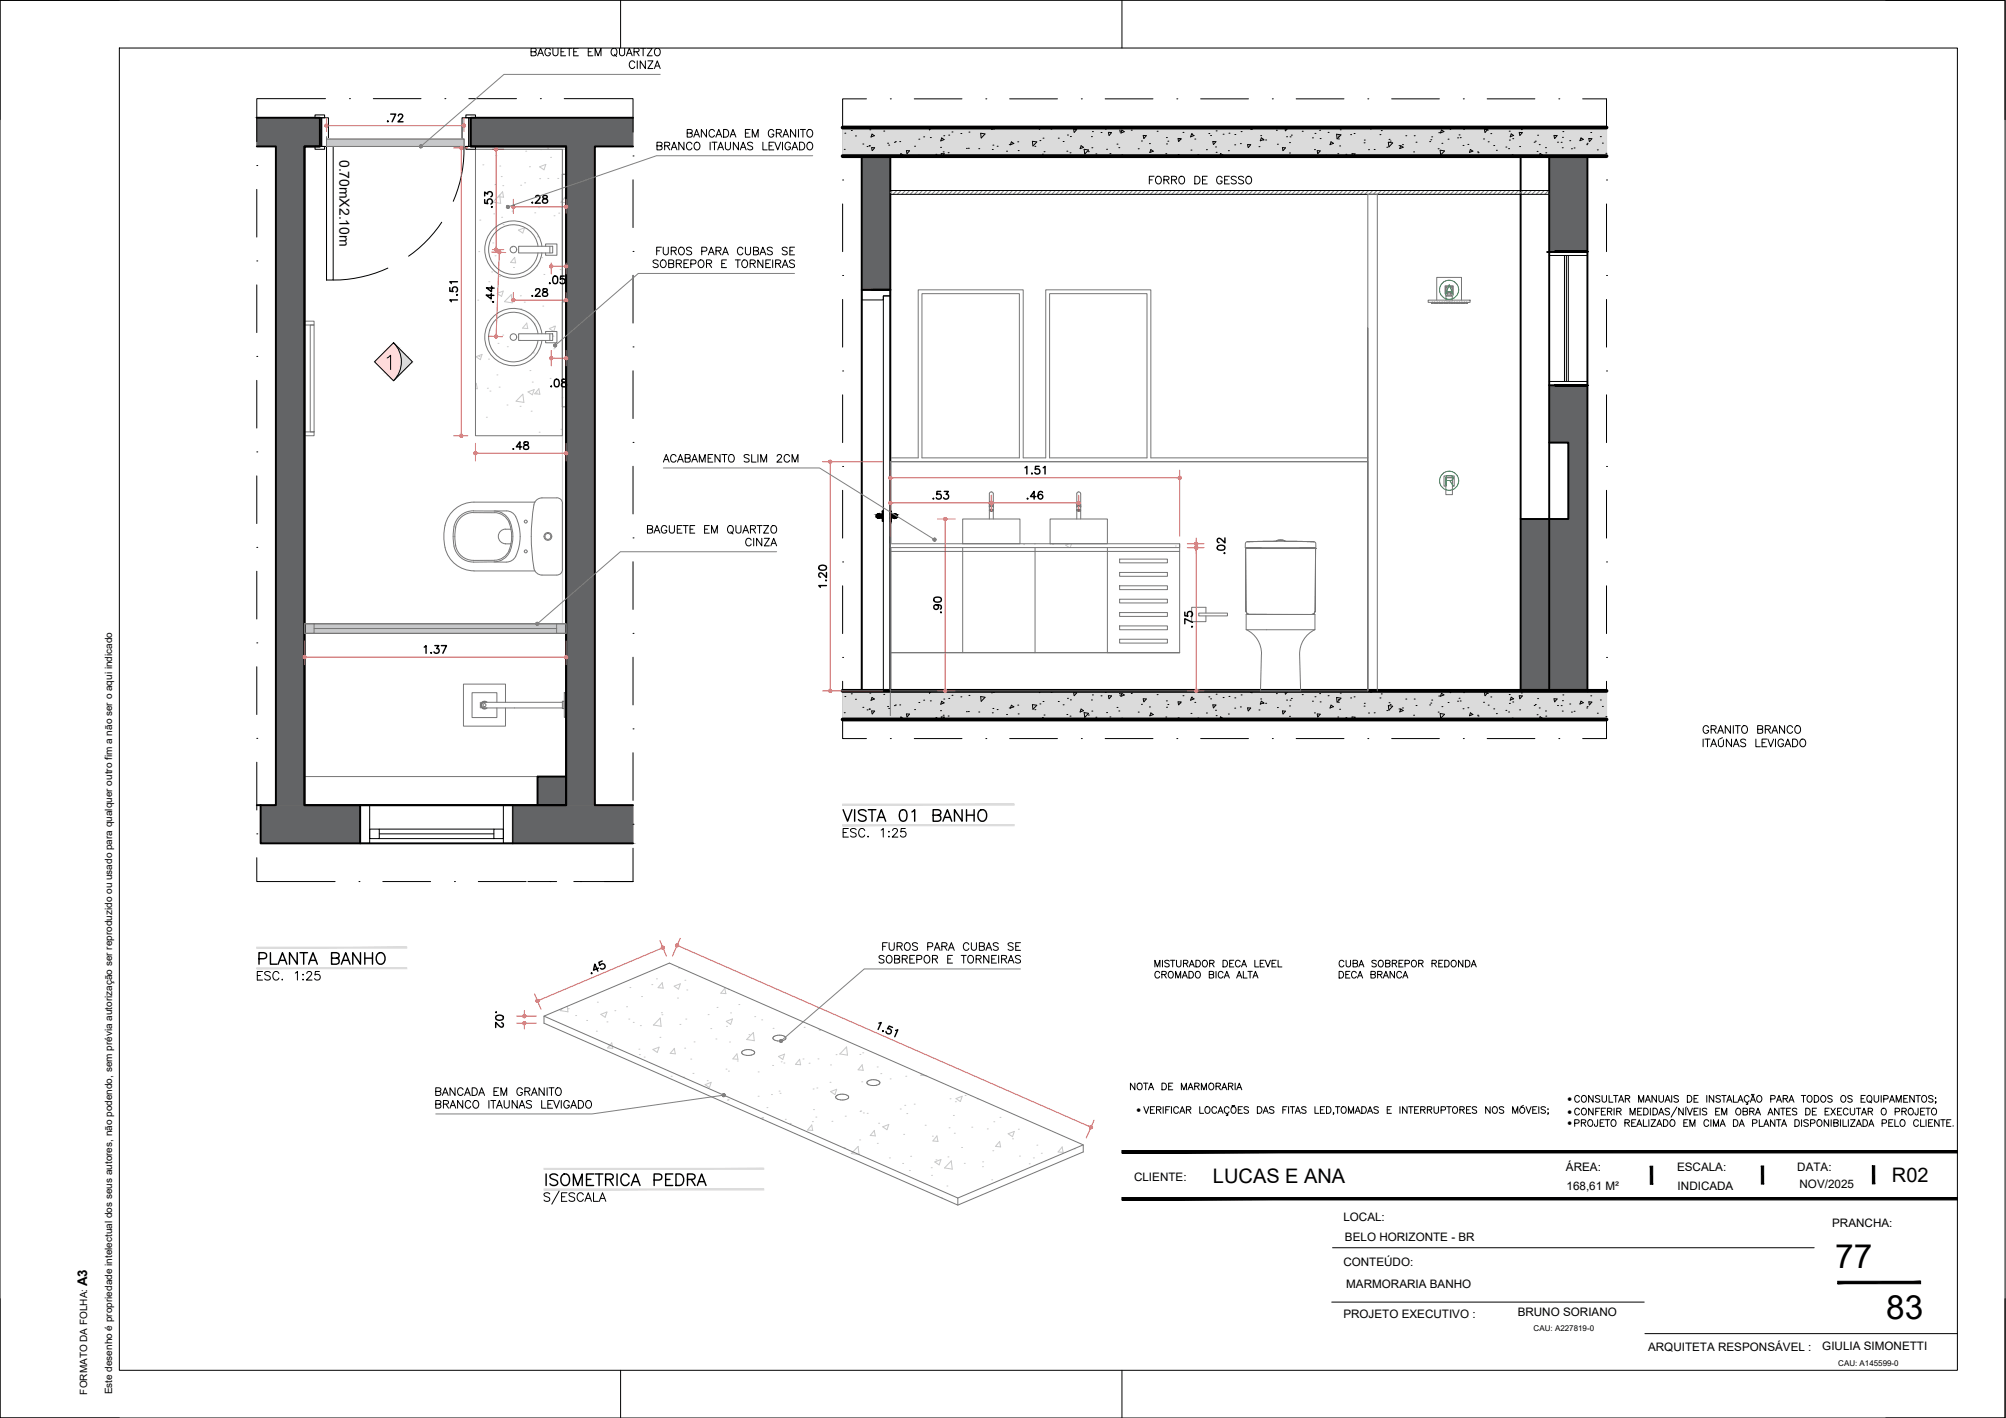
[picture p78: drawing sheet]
<svg xmlns="http://www.w3.org/2000/svg" width="420mm" height="297mm" viewBox="0 0 420 297" stroke-linecap="round" stroke-linejoin="round" font-family="sans-serif">
<defs><g id="words">
<g font-size="7">
<text x="384.4" y="265.5">77</text>
<text x="395.1" y="276.3">83</text>
</g>
<g font-size="5.7">
<text x="175.3" y="173.2">VISTA 01 BANHO</text>
<text x="52.9" y="203.2">PLANTA BANHO</text>
</g>
<text font-size="5.3" x="113.2" y="249.4">ISOMETRICA PEDRA</text>
<g font-size="4.9">
<text x="80.1" y="26.8">.72</text>
<text x="104.1" y="44.8" transform="rotate(-90 104.1 44.8)">.53</text>
<text x="104.4" y="64.6" transform="rotate(-90 104.4 64.6)">.44</text>
<text x="194" y="105.8">.53</text>
<text x="213.8" y="105.8">.46</text>
<text x="250.8" y="132.6" transform="rotate(-90 250.8 132.6)">.75</text>
</g>
<g font-size="4.4">
<text x="110.1" y="43.7">.28</text>
<text x="96.7" y="64.6" transform="rotate(-90 96.7 64.6)">1.51</text>
<text x="110.1" y="63.1">.28</text>
<text x="106.2" y="95.2">.48</text>
<text x="173.9" y="124.2" transform="rotate(-90 173.9 124.2)">1.20</text>
<text x="197.9" y="129.5" transform="rotate(-90 197.9 129.5)">.90</text>
<text x="87.5" y="137.9">1.37</text>
</g>
<g font-size="4.2">
<text x="254.1" y="247.9">LUCAS E ANA</text>
<text x="396.3" y="247.7">R02</text>
</g>
<text font-size="2.9" x="71.1" y="33.5" transform="rotate(90 71.1 33.5)">0.70mX2.10m</text>
<text font-size="2.8" x="18.3" y="269.4" transform="rotate(-90 18.3 269.4)">A3</text>
<g font-size="2.4">
<text x="328" y="245.3">ÁREA:</text>
<text x="351.3" y="245.3">ESCALA:</text>
<text x="376.4" y="245.3">DATA:</text>
<text x="237.5" y="247.3">CLIENTE:</text>
<text x="328.1" y="249.4">168,61 M²</text>
<text x="351.4" y="249.4">INDICADA</text>
<text x="376.9" y="248.9">NOV/2025</text>
<text x="281.4" y="255.9">LOCAL:</text>
<text x="383.8" y="257.1">PRANCHA:</text>
<text x="281.7" y="260">BELO HORIZONTE - BR</text>
<text x="281.4" y="265.1">CONTEÚDO:</text>
<text x="282" y="269.8">MARMORARIA BANHO</text>
<text x="317.9" y="275.7">BRUNO SORIANO</text>
<text x="281.4" y="276.1">PROJETO EXECUTIVO :</text>
<text x="345.2" y="283">ARQUITETA RESPONSÁVEL :</text>
<text x="381.7" y="282.9">GIULIA SIMONETTI</text>
</g>
<g font-size="2.1">
<text x="238.1" y="233.2">·</text>
<text x="328.3" y="230.9">·</text>
<text x="328.3" y="233.6">·</text>
<text x="328.3" y="236">·</text>
<text x="18.3" y="292.1" transform="rotate(-90 18.3 292.1)">FORMATO DA FOLHA:</text>
<text x="23.5" y="292.1" transform="rotate(-90 23.5 292.1)">Este desenho é propriedade intelectual dos seus autores, não podendo, sem prévia autorização ser reproduzido ou usado para qualquer outro fim a não ser o aqui indicado</text>
</g>
<g font-size="1.7">
<text x="321.2" y="278.9">CAU: A227819-0</text>
<text x="385" y="286.1">CAU: A145599-0</text>
</g>
</g></defs>
<!-- layer: 03-TRA_cinzaC -->
<g fill="#fff" stroke="#fff" stroke-width=".21">
<path d="M113.9 212.9l26.3-11.2 25.3 11.2z"/>
<path d="M113.9 212.9l3.4 1.4h-3.4z"/>
<path d="M223.4 241.3l3.5-1.5v1.5z"/>
<path d="M175.3 239.8h51.6l-3.5 1.5z"/>
<path d="M113.9 212.9l60.7 3.9-9.1-3.9zM113.9 212.9l60.7 3.9h-51.6z"/>
<path d="M163.2 216.8l11.4 .1zM163.2 216.8l11.4 .1z"/>
<path d="M123 216.8h40.2zM123 216.8l39.9 .1z"/>
<path d="M123 216.9h39.9zM123 216.9h39.9z"/>
<path d="M163.6 216.9h11.2zM163.6 216.9h11.2z"/>
<path d="M123 216.9h39.9zM123 216.9h39.6z"/>
<path d="M163.9 216.9l11.1 .1zM163.9 216.9l11.1 .1z"/>
<path d="M123.2 216.9l39.1 .1 .3-.1zM123.2 216.9l39.1 .1h-38.9z"/>
<path d="M164.2 217l11.1 .2-.3-.2zM164.2 217l11.1 .2h-10.9z"/>
<path d="M123.4 217l38.7 .2 .2-.2zM123.4 217l38.7 .2h-38.4z"/>
<path d="M164.4 217.2l11.2 .1-.3-.1zM164.4 217.2l11.2 .1h-11z"/>
<path d="M123.7 217.2l38.2 .1 .2-.1zM123.7 217.2l38.2 .1h-37.9z"/>
<path d="M164.6 217.3l11.4 .2-.4-.2zM164.6 217.3l11.4 .2h-11.4z"/>
<path d="M124 217.3l37.9 .2v-.2zM124 217.3l37.9 .2h-37.5z"/>
<path d="M164.6 217.5l11.7 .1-.3-.1zM164.6 217.5l11.7 .1h-11.7z"/>
<path d="M124.4 217.5l37.5 .1v-.1zM124.4 217.5l37.5 .1h-37.1z"/>
<path d="M164.6 217.6l12.1 .2-.4-.2zM164.6 217.6l12.1 .2h-12.3z"/>
<path d="M124.8 217.6l37.3 .2-.2-.2zM124.8 217.6l37.3 .2h-37z"/>
<path d="M164.4 217.8l12.6 .1-.3-.1zM164.2 217.9l.2-.1 12.6 .1z"/>
<path d="M125.1 217.8l37.2 .1-.2-.1zM125.1 217.8l37.2 .1h-36.9z"/>
<path d="M164.2 217.9l13 .1zM163.9 218l.3-.1 13 .1z"/>
<path d="M125.4 217.9l37.2 .1-.3-.1zM125.4 217.9l37.2 .1h-37z"/>
<path d="M163.9 218h13.4zM163.6 218h13.7z"/>
<path d="M125.6 218l37.3 .1zM125.6 218l37.3 .1z"/>
<path d="M163.6 218l13.8 .1zM163.3 218.1h14.1z"/>
<path d="M125.7 218.1h37.6zM125.7 218.1h37.6z"/>
<path d="M125.8 218.1l55.7 1.8-4.1-1.8zM125.8 218.1l55.7 1.8h-51.6z"/>
<path d="M156.7 219.9h24.8zM156.7 219.9h24.8z"/>
<path d="M129.9 219.9h26.8zM129.9 219.9h26.5z"/>
<path d="M129.9 219.9h26.5zM129.9 219.9h26.4z"/>
<path d="M157.1 219.9h24.5zM157.1 219.9h24.5z"/>
<path d="M129.9 219.9h26.4zM129.9 219.9h26.1z"/>
<path d="M157.4 219.9l24.5 .2-.3-.2zM157.4 219.9l24.5 .2z"/>
<path d="M130 219.9l25.7 .2 .3-.2zM130 219.9l25.7 .2h-25.4z"/>
<path d="M157.7 220.1l24.4 .1-.2-.1zM157.7 220.1l24.4 .1h-24.2z"/>
<path d="M130.3 220.1l25.2 .1 .2-.1zM130.3 220.1l25.2 .1h-24.9z"/>
<path d="M157.9 220.2l24.6 .1-.4-.1zM157.9 220.2l24.6 .1h-24.5z"/>
<path d="M130.6 220.2l24.8 .1 .1-.1zM130.6 220.2l24.8 .1h-24.5z"/>
<path d="M158 220.3l24.8 .2-.3-.2zM158 220.3l24.8 .2h-24.7z"/>
<path d="M130.9 220.3l24.4 .2 .1-.2zM130.9 220.3l24.4 .2h-24z"/>
<path d="M158.1 220.5l25.1 .1-.4-.1zM158.1 220.5l25.1 .1h-25.2z"/>
<path d="M131.3 220.5l24.1 .1-.1-.1zM131.3 220.5l24.1 .1h-23.8z"/>
<path d="M158 220.6l25.5 .2-.3-.2zM158 220.6l25.5 .2h-25.6z"/>
<path d="M131.6 220.6l23.9 .2-.1-.2zM131.6 220.6l23.9 .2h-23.5z"/>
<path d="M157.9 220.8l25.9 .1-.3-.1zM157.7 220.9l.2-.1 25.9 .1z"/>
<path d="M132 220.8l23.7 .1-.2-.1zM132 220.8l23.7 .1h-23.5z"/>
<path d="M157.7 220.9l26.4 .1zM157.4 221h26.7z"/>
<path d="M132.2 220.9l23.8 .1zM132.2 220.9l23.8 .1z"/>
<path d="M157.4 221l26.8 .1zM157.1 221.1h27.1z"/>
<path d="M132.5 221l23.9 .1zM132.5 221l23.9 .1z"/>
<path d="M157.1 221.1h27.2zM156.7 221.1h27.6z"/>
<path d="M132.6 221.1h24.1zM132.6 221.1h24.1z"/>
<path d="M132.7 221.1l63.1 5.1-11.5-5.1zM132.7 221.1l63.1 5.1h-51.6z"/>
<path d="M182.9 226.2h13zM182.9 226.2h13z"/>
<path d="M144.2 226.2h38.7zM144.2 226.2h38.4z"/>
<path d="M144.3 226.2h38.3zM144.3 226.2h38.3z"/>
<path d="M183.3 226.2l12.7 .1zM183.3 226.2l12.7 .1z"/>
<path d="M144.3 226.2h38.3zM144.3 226.2l37.9 .1z"/>
<path d="M183.6 226.3l12.6 .1zM183.6 226.3l12.6 .1z"/>
<path d="M144.4 226.3l37.6 .1 .2-.1zM144.4 226.3l37.6 .1h-37.4z"/>
<path d="M183.9 226.4l12.6 .1-.3-.1zM183.9 226.4l12.6 .1h-12.4z"/>
<path d="M144.6 226.4l37.2 .1 .2-.1zM144.6 226.4l37.2 .1h-36.9z"/>
<path d="M184.1 226.5l12.7 .1-.3-.1zM184.1 226.5l12.7 .1h-12.5z"/>
<path d="M144.9 226.5l36.7 .1 .2-.1zM144.9 226.5l36.7 .1h-36.3z"/>
<path d="M184.3 226.6l12.9 .2-.4-.2zM184.3 226.6l12.9 .2h-12.9z"/>
<path d="M145.3 226.6l36.3 .2v-.2zM145.3 226.6l36.3 .2h-36z"/>
<path d="M184.3 226.8l13.2 .2-.3-.2zM184.3 226.8l13.2 .2h-13.2z"/>
<path d="M145.6 226.8l36 .2v-.2zM145.6 226.8l36 .2h-35.6z"/>
<path d="M184.3 227l13.6 .1-.4-.1zM184.3 227l13.6 .1h-13.8z"/>
<path d="M146 227l35.8 .1-.2-.1zM146 227l35.8 .1h-35.5z"/>
<path d="M184.1 227.1l14.1 .1-.3-.1zM183.9 227.2l.2-.1 14.1 .1z"/>
<path d="M146.3 227.1l35.7 .1-.2-.1zM146.3 227.1l35.7 .1h-35.4z"/>
<path d="M183.9 227.2l14.5 .1zM183.6 227.3h14.8z"/>
<path d="M146.6 227.2l35.7 .1-.3-.1zM146.6 227.2l35.7 .1h-35.5z"/>
<path d="M183.6 227.3l14.9 .1zM183.3 227.4h15.2z"/>
<path d="M146.8 227.3l35.8 .1zM146.8 227.3l35.8 .1z"/>
<path d="M183.3 227.4h15.3zM182.9 227.4h15.7z"/>
<path d="M147 227.4h35.9zM147 227.4h35.9z"/>
<path d="M147 227.4l55.7 1.8-4.1-1.8zM147 227.4l55.7 1.8h-51.6z"/>
<path d="M176.4 229.2h26.3zM176.4 229.2h26.3z"/>
<path d="M151.1 229.2h25.3zM151.1 229.2h25z"/>
<path d="M151.2 229.2h24.8zM151.2 229.2h24.9z"/>
<path d="M176.7 229.2l26.2 .1zM176.7 229.2l26.2 .1z"/>
<path d="M151.2 229.2h24.8zM151.2 229.2l24.5 .1z"/>
<path d="M177.1 229.3l26 .1-.2-.1zM177.1 229.3l26 .1z"/>
<path d="M151.3 229.3l24.1 .1 .3-.1zM151.3 229.3l24.1 .1h-23.9z"/>
<path d="M177.4 229.4l26 .1-.3-.1zM177.4 229.4l26 .1h-25.8z"/>
<path d="M151.5 229.4l23.7 .1 .2-.1zM151.5 229.4l23.7 .1h-23.4z"/>
<path d="M177.6 229.5l26.1 .1-.3-.1zM177.6 229.5l26.1 .1h-26z"/>
<path d="M151.8 229.5l23.3 .2 .1-.2zM151.8 229.5l23.3 .2h-23z"/>
<path d="M177.7 229.6l26.4 .2-.4-.2zM177.7 229.6l26.4 .2h-26.3z"/>
<path d="M152.1 229.7l22.9 .1 .1-.1zM152.1 229.7l22.9 .1h-22.5z"/>
<path d="M177.8 229.8l26.6 .2-.3-.2zM177.8 229.8l26.6 .2h-26.7z"/>
<path d="M152.5 229.8l22.6 .2-.1-.2zM152.5 229.8l22.6 .2h-22.2z"/>
<path d="M177.7 230l27.1 .1-.4-.1zM177.7 230l27.1 .1h-27.2z"/>
<path d="M152.9 230l22.3 .1-.1-.1zM152.9 230l22.3 .1h-22z"/>
<path d="M177.6 230.1l27.5 .2-.3-.2zM177.4 230.3l.2-.2 27.5 .2z"/>
<path d="M153.2 230.1l22.2 .2-.2-.2zM153.2 230.1l22.2 .2h-21.9z"/>
<path d="M177.4 230.3h27.9zM177.1 230.3h28.2z"/>
<path d="M153.5 230.3h22.2zM153.5 230.3h22.2z"/>
<path d="M177.1 230.3l28.3 .1zM176.8 230.4h28.6z"/>
<path d="M153.7 230.3l22.3 .1zM153.7 230.3l22.3 .1z"/>
<path d="M176.8 230.4h28.7zM176.4 230.4h29.1z"/>
<path d="M153.8 230.4h22.6zM153.8 230.4h22.6z"/>
<path d="M153.9 230.4l73 9.4-21.4-9.4zM153.9 230.4l73 9.4h-51.6z"/>
<path d="M175.3 239.8l3.3 1.5h44.8zM178.6 241.3h44.8l-22.8 9.7z"/>
<path d="M113.9 214.3l64.7 27-61.3-27zM113.9 214.3l64.7 27h-3.3z"/>
<path d="M197.3 251h3.3v1.4zM200.6 251v1.4l3.5-1.4z"/>
<path d="M204.1 251l22.8-9.7h-3.5zM200.6 251l22.8-9.7-19.3 9.7z"/>
<path d="M175.3 241.3l25.3 9.7-22-9.7zM175.3 241.3l25.3 9.7h-3.3z"/>
<path d="M99.6 30.7l19 60.6v-60.6zM99.6 30.7l19 60.6h-19z"/>
<path d="M186.5 113.9l60.6 .8v-.8zM186.5 113.9l60.6 .8h-60.6z"/>
</g>
<g fill="none" stroke="#c7c8ca" stroke-width=".21">
<path d="M101.1 34.5h.1M103.9 32.6h.1M104.7 34.8h.1M105 37h.1M109.9 38.3h.1M110.1 31.7h.1M110.9 34.9h.1M113 37.4h.1M113 34.9l1.3-.5-.4 1.2-.9-.6M113.3 31.3h.1M114.7 31.1h.1M114.7 37.4h.1"/>
<path d="M115.3 33h.1M116.8 37.4h.1M100.3 52.7h.1M103 57h.1M103.2 50.9h.1M103.7 53.6h.1M105.4 47h.1M107.2 51.8h.1M107.3 44.2h.1M107.5 56h.1M107.8 53.9l.2 1.2M107.8 53.9l-.9 1.1 1.1 .1"/>
<path d="M108.6 48.2l1.3-.5-.4 1.1zM112.4 55.7h.1M112.6 49.6h.1M113.5 54h.1M113.9 57.5h.1M115.3 56.1h.1M117.3 56.5h.1M118.4 41.3l-.9 1.1 1.1 .1-.2-1.2M118.5 56.9h.1M99.7 74.7l1.3-.5-.4 1.1zM100.4 74.7h.1M102.3 75.2h.1"/>
<path d="M102.5 69.2h.1M104.1 78.5h.1M104.3 71.9h.1M105.3 70.2h.1M106.3 72.6h.1M107.1 61.7l.2 1.7-1.6-.2zM108.9 71.3h.1M109.1 64.7h.1M110.1 75.1h.1M110.3 67.7l.3 1.1-1.1-.1zM111 77.6h.1M111.7 73.9h.1"/>
<path d="M111.9 67.9h.1M115.1 68.8l1.2-.5-.3 1.2-.9-.7M115.2 79.3h.1M115.8 70.4h.1M116 68.4h.1M116 73.1h.1M99.6 80.5l.2-.2 .2 1.1h-.4M101.9 87.4h.1M102.1 81.3h.1M102.6 81.9h.1M104.5 81.1h.1M106.2 84.8h.1"/>
<path d="M108.9 85.1h.1M109.5 82.6l.2 1.7-1.6-.3zM110.6 82.1l1.3-.5-.4 1.1zM111.3 86.1h.1M111.5 80h.1M112.4 82.3h.1M112.9 81.4l.2 1.2M112.9 81.4l-.9 1.1 1.1 .1M117.5 89.9h.1M117.7 83.3h.1M214.4 114.1h.1M216.6 113.9h.1"/>
<path d="M220.5 114h.1M223.9 113.9l-.7 .3 .8 .5M224.4 113.9l-.2 .8M246.2 114.4h.1M118.8 210.8l.2 1.1-1.7-.2 .5-.5M119 211.3h.1M120.6 212.7h.1M122.9 213.8h.1M124.9 216h.1M125.1 209.9h.1M125.8 212.5l.9 .6 .4-1.1-1.2 .5M127.1 214.1h.1"/>
<path d="M127.6 219.1h.1M128.3 219.6l-.2-1.2-.8 1.1 1.1 .1M128.8 211.7h.1M131.2 210.9h.1M131.7 213.5h.1M131.9 206.9h.1M132.6 214.2h.1M133.8 219.8h.1M134.1 214.8h.1M134.4 208.8h.1M136.5 206.3h.1M136.8 219.8l1.2-.4-.3 1.1z"/>
<path d="M136.8 214.7l1.7 .3-.2-1.7-1.4 1.4M137.5 205h.1M138.2 217.3h.1M138.5 212.1h.1M138.6 212.6h.1M138.7 205.9l.2 1.1-1.1-.1zM141.2 219.6l.2 1.2M141.2 206.6l1.3-.5-.4 1.1zM141.3 219.6l-.9 1 1.1 .2M141.9 209.1h.1M142.1 202.8h.1M142.4 214.6h.1"/>
<path d="M143.4 219.6h.1M143.4 205.3h.1M143.6 213.5h.1M143.8 207.4h.1M145.4 218.3h.1M148.3 212.5h.1M148.9 215.5h.1M149.9 217.6h.1M150.2 211h.1M151.8 207l.2 1.1M151.8 207l-.8 1.1h1.1M152.1 213.9l1.3-.4-.4 1.1z"/>
<path d="M152.2 215h.1M152.5 207.2h.1M152.8 218.3h.1M153 212.2h.1M154.7 210.4h.1M156.4 217.7l1.6 .3M156.4 217.8l1.4-1.5 .2 1.7M156.9 216.7h.1M158.1 213h.1M159.5 213.6h.1M161.9 215.4h.1M162 217.1h.1"/>
<path d="M168.4 215.2h.1M171.5 215.7h.1M171.7 215.8h.1M133.9 220.9h.1M134.9 221.4h.1M140.6 225.5h.1M143.2 225.6h.1M144.7 221.9h.1M145.1 224.9h.1M147.7 227.2l1.3-.5-.4 1.1zM148.1 226.4h.1M152.1 224h.1"/>
<path d="M152.4 230.4h.1M152.5 230.4h.1M152.6 224.4h.1M154.4 220.8l.2 1.1-1.1-.1zM154.4 222.3h.1M158.8 229.6h.1M158.8 224.5h.1M159.9 234.1l-.6 .2M159.9 234.1l-.2 .4M160.6 232h.1M161.6 229.3h.1M161.8 223.2h.1"/>
<path d="M163 221.3l1.3-.5-.3 1.1zM163.2 228.6h.1M163.4 229h.1M163.6 222.4h.1M164.2 222.7h.1M164.5 234.5h.1M165.5 235.3h.1M167.5 221.9l.2 1.2M167.5 221.9l-.9 1.1h1.1M168.2 221.8h.1M169.5 222.7h.1M170.2 235h.1"/>
<path d="M170.2 236.8l-1.1-.1 .9-1 .2 1.1M170.3 228.1h.1M170.4 232.4h.1M170.9 234h.1M171.1 227.9h.1M171.3 221.8h.1M173.8 226.7h.1M173.9 223.1h.1M174 228.7l1.2-.5-.3 1.1zM174.2 234.9h.1M175.1 220.9h.1M175.9 220.8l1.4-1.5 .2 1.8"/>
<path d="M175.9 220.8l1.6 .2M177 233.8h.1M180 238.8h.1M180.1 220.9h.1M180.1 232.8h.1M180.3 232.7h.1M180.5 226.6h.1M180.6 223l.2 1.2-1.1-.1zM180.7 220.5h.1M180.8 233.1h.1M181.6 233.2h.1M183.1 236.8l.2 1.2"/>
<path d="M183.2 236.8l-.9 1.1h1.1M183.7 223.5h.1M183.7 239.5h.1M184 235.3h.1M184.5 224.9h.1M184.9 236l1.3-.5-.4 1.2zM186.4 226h.1M188.6 232.3h.1M189.3 237.6h.1M189.5 231.5h.1M189.7 225.5h.1M189.9 233.3h.1"/>
<path d="M191.5 231.3h.1M193.1 225l-.3 .2 1.1 .1M193.8 235.7h.1M193.9 225.3h.1M195.3 238h.1M196.3 237.9l-.9 1.1 1.1 .1-.3-1.1M198.8 236.2h.1M199 230.2h.1M199.7 233.7h.1M199.9 237.4h.1M200.1 230.8h.1M200.2 230.1l1.3-.5-.4 1.1z"/>
<path d="M202.1 229.5h.1M203.5 236.1h.1M204.7 230.2h.1M206.8 236.5h.1M208.2 235h.1M209.4 239.1l.2 1.1M209.4 239.1l-.9 1 1.1 .1M209.4 234.1h.1M211.2 237.5l1.2-.5-.3 1.1zM212.1 238.6h.1M213.3 236.5h.1M217.2 239.9h.1"/>
<path d="M176.8 240.4h.1M178.3 241.6l1.6 .3M179.7 240.1l.2 1.8M179.7 240.1l-1.4 1.5M186.3 242.6h.1M189.1 243.7h.1M190.5 245.2h.1M190.7 242.2h.1M195.1 244.6h.1M195.1 246.2h.1M195.8 243.4l1.3-.5-.4 1.1zM196 243h.1"/>
<path d="M197.2 250.9h.1M197.8 244.7l1.5-1.5 .2 1.7M197.8 244.7l1.7 .2M198.3 248.4h.1M198.5 242.3h.1M201.4 240.4h.1M202 243.7h.1M205.8 244.4h.1M205.8 243.4h.1M207.7 247.1h.1M207.9 241.1h.1M213.5 242.2h.1"/>
<path d="M215.6 243.8h.1M216.5 242.6h.1M218.1 241.6h.1M222.5 240.2l.2 1.2-1.1-.1 .9-1.1M225 240.7h.1"/>
</g>
<!-- layer: 04-BLO_mobiliario -->
<g fill="#c7c8ca" stroke="#c7c8ca" stroke-width=".21">
<path d="M63.8 130.7l54.8 2v-2zM63.8 130.7l54.8 2h-54.8z"/>
<path d="M68.4 29.2l28.8 1.5v-1.5zM68.4 29.2l28.8 1.5h-28.8z"/>
<path d="M68.4 29.2l28.8 1.5v-1.5zM68.4 29.2l28.8 1.5h-28.8z"/>
</g>
<g fill="none" stroke="#767676" stroke-width=".21">
<path d="M68.4 28.7v2h28.8v-1.5h-28.8M99.6 31.3h18.2v60h-18.2zM117.8 36.5h.8v22h-.8zM108.6 51.6h7.2v1.4h-7.2zM112.7 51.6a5.2 5.2 0 0 0-8-3.7 5.2 5.2 0 0 0 0 8.8 5.2 5.2 0 0 0 8-3.7M113.5 51.6a6 6 0 0 0-9.2-4.4 6 6 0 0 0 0 10.2 6 6 0 0 0 9.2-4.4M114.3 51.6v-.5h2.3v2.4h-2.3v-.5M115.2 51.6v1.4M63.8 67.3h2v.8h-2zM65 68.1h.8v22.4h-.8zM108.6 69.9h7.2v1.4h-7.2zM112.7 69.9a5.2 5.2 0 0 0-8-3.7 5.2 5.2 0 0 0 0 8.8 5.2 5.2 0 0 0 8-3.7"/>
<path d="M113.5 69.9a6 6 0 0 0-9.2-4.4 6 6 0 0 0 0 10.2 6 6 0 0 0 9.2-4.4M114.3 69.9v-.5h2.3v2.4h-2.3v-.5M115.2 69.9v1.4M117.8 63.2h.8v22h-.8zM299.1 62.9h8.8v.4h-8.8zM299.8 63.4h.2M299.8 63.3v.1M299.8 63.4h.1M299.9 63.4h.1M300 63.3h.1M300 63.3v.1M300.3 63.4h.2"/>
<path d="M300.3 63.3v.1M300.4 63.4h.1M300.5 63.4h.1M300.5 63.3h.1M300.5 63.3v.1M300.8 63.3l.2 .1M300.9 63.4h.1M300.9 62.9v-4.8h5.2v4.8M301 63.4h.1M301.4 63.3l.1 .1M301.4 63.4h.1M301.5 63.4h.1"/>
<path d="M301.5 63.3h.1M301.5 63.3v.1M301.9 63.3v.1M301.9 63.4h.1M302 63.4h.1M302.4 63.3l.2 .1M302.4 63.4h.1M302.5 63.4h.1M302.6 63.3h.1M302.6 63.3v.1M302.8 63.3l.3 .1M302.9 62.9v-.9h1.2l.1 .9"/>
<path d="M302.9 62h1.3M302.9 60.1h1.2v1.2h-1.2zM303 63.4h.1M303.1 63.3h.1M303.1 63.3h.3M303.1 61.7l-.1 .2M303.2 61.6h.6M303.2 61.6h-.1M303.2 61.5h-.4v-1.5h1.5v1.5h-.5M303.2 61.4v-.1h.6v.1M303.4 63.3h.1M303.4 63.4h.2"/>
<path d="M303.4 63.3v.1M303.5 63.4h.1M303.6 63.4h.1M303.6 63.3h.1M303.6 63.3l.5 .1M303.6 63.3v.1M303.8 61.5h.6v-1.6h-1.7v1.6l.5 .1M303.8 61.5l.1 .1M303.8 61.6h.1M304 61.7v.2M304 63.4h.1M304.1 63.4h.1"/>
<path d="M304.1 63.3v.1M304.1 63.3h.1M304.5 63.4h.1M304.5 63.3v.1M304.6 63.4h.1M305 63.4h.1M305 63.3v.1M305.1 63.4h.1M305.2 63.3h.1M305.2 63.3l-.1 .1M305.5 63.4h.2M305.5 63.3v.1"/>
<path d="M305.5 63.4h.1M305.6 63.4h.1M305.7 63.4h.1M306 63.4h.2M306 63.3v.1M306.1 63.4h.1M306.2 63.4h.1M306.2 63.3h.1M306.2 63.3v.1M306.6 63.3l.1 .1M306.6 63.4h.1M306.7 63.4h.1"/>
<path d="M307.1 63.4h.1M307.1 63.3v.1M307.2 63.4h.1M307.2 63.3v.1M307.2 63.3h.1M63.8 90.5h2v.8h-2zM207.2 108.7v-1.8a.51 .51 0 0 0 .8 0v1.8M207.2 106.2v.7a.51 .51 0 0 1 .8 0v-.7M207.2 106.2a.54 .54 0 0 1 .8 0M207.2 105.7v.5M207.3 106.1l.3-.1 .4 .1M207.3 103.2l.4-.2 .3 .4v2.8a.51 .51 0 0 0-.8 0z"/>
<path d="M207.3 106.8a.39 .39 0 0 1 .7 .1 .38 .38 0 0 1-.7-.1zM207.3 106.8v.1M207.3 106.9l.2 .1 .4-.1M207.9 106.8v.1M208 106.8l-.1 .1M208 105.7v.5M225.5 108.7v-1.8a.51 .51 0 0 0 .9 0v1.8M225.5 106.2v.7a.51 .51 0 0 1 .9 0v-.7M225.5 106.2a.54 .54 0 0 1 .9 0M225.5 105.7v.5M225.6 106.1l.3-.1 .4 .1M225.6 103.2l.5-.1 .3 .3v2.8a.51 .51 0 0 0-.9 0z"/>
<path d="M225.6 106.8a.38 .38 0 0 1 .7 .1 .36 .36 0 0 1-.4 .2 .36 .36 0 0 1-.3-.3zM225.6 106.9l.2 .1 .5-.1M225.6 106.8v.1M226.2 106.8l.1 .1M226.3 106.8v.1M226.4 105.7v.5M260.9 114.9l.2-.1h3.1h-3.1zM260.9 114.9h.3M261.2 113.5l6.2-.1-6 .1a.44 .44 0 0 0-.6 .4l.1 .9h14.6M267.3 113.3l1.1-.2 .8 .3zM267.5 113.2h1.4M267.7 113.2l.4-.1 .7 .1"/>
<path d="M272.3 114.8h3l.2 .1-.2-.1zM275.2 113.5l-6.2-.1 6.3 .1 .3 .3v1h-14.7M275.2 114.9h.3v13.1l-.3 .5-.5 .2h-13.1l-.4-.2-.2-.5-.1-13.1h14.3h-14.3l.1 13.1 .2 .5 .4 .2h12.9l.6-.1 .4-.6v-13.1h-.3h.3M275.5 114.9h.1M302.8 101.8h-.3v-2.1h2.1v2.1h-.4M302.8 101.5v-1.5h1.4v1.5M302.8 100.1h1.4v3.5h-1.4zM63.8 130.7h54.8v2h-54.8zM65.8 130.7v2h-2h54.8v-2h-54.8v2M65.8 131.7h50.8M116.6 130.7v2h2M252.6 128.4v-1.2h-3v3h3v-1.2"/>
<path d="M257.1 128.7v.3h-6v-.6h6v.5M261 131.9a5.5 5.5 0 0 1 3.2 5.2l-.2 7.6h8.4l-.2-7.6M265.3 128.7h-4.3v3.2h14.4v-3.2h-4.3M275.4 131.9a5.6 5.6 0 0 0-3.2 5.2M100.6 147.1v1.2M101.4 148.3h16.4M101.4 147.1h16.4M101.5 147.1a.59 .59 0 0 0-.6 .6 .59 .59 0 0 0 .6 .6M101.7 147.1a.66 .66 0 0 0-.9 .6 .66 .66 0 0 0 .9 .6M101.9 147.1a.74 .74 0 0 0-1 .1 .74 .74 0 0 0 0 1 .74 .74 0 0 0 1 .1M102 147.1a.81 .81 0 0 0-1.1 0 .81 .81 0 0 0 0 1.2 .81 .81 0 0 0 1.1 0M104.1 147.1v-2h-5.2v5.2h5.2v-2"/>
<path d="M105.9 147.1v-3.8h-8.8v8.8h8.8v-3.8M117.8 146.9h.3v1.5h-.3zM118.1 148.4l.1 .1M118.2 146.9h-.1M118.2 145.1h.4v5.2h-.4zM63.8 162.7h48.8M113.9 212.9l26.3-11.2 86.7 38.1v1.5l-26.3 11.1-86.7-38.1v-1.4l86.7 38.1v1.4M226.9 239.8l-26.3 11.2"/>
<circle cx="107.5" cy="52.3" r=".69"/>
<circle cx="107.5" cy="70.6" r=".69"/>
<circle cx="101.5" cy="147.7" r=".32"/>
</g>
<path d="M99.6 31.3h19h-.8v99.4h.8M63.8 130.7h54.8v32h-6v6h-48.8zM118.6 132.7v30" fill="none" stroke="#c7c8ca" stroke-width=".21"/>
<g fill="none" stroke="#767676" stroke-width=".21">
<path d="M193.1 61.5h20.4v34.4h-20.4zM219.8 61.5h20.4v34.4h-20.4zM286.5 68.7v76v-104h2v104M186.5 96.7h100v48h-100zM286.5 96.7h-100v48M286.5 95.9h-45.5v-35.2h-22v35.2h-4.7v-35.2h-22v35.2h-5.8v.8M99.2 117.8h6.8M99.2 107.4h4.3a3.6 3.6 0 0 1 3.5 3.4M99.2 107.4a4 4 0 0 0-3.9 4.6 6.7 6.7 0 0 0 1 4.1 3.7 3.7 0 0 0 2.9 1.3h4.3M103.5 107a3.9 3.9 0 0 1 3.8 3.8 7.5 7.5 0 0 1-1.1 5.7 3.5 3.5 0 0 1-2.7 1.2M105.9 113.9h1.1M105.9 110.9h1.1"/>
<path d="M105.9 110.8a1.53 1.53 0 0 0-1.5 1.6 1.53 1.53 0 0 0 1.5 1.5M106 107h-6.8a4.4 4.4 0 0 0-4.3 5 7 7 0 0 0 1.1 4.3 4.1 4.1 0 0 0 3.2 1.4M106.1 107a2.51 2.51 0 0 1 2.4 2.4 9.5 9.5 0 0 1-.7 7.5 2.13 2.13 0 0 1-1.7 .8M107 110.8l.2 2a5.7 5.7 0 0 1-1.5 3.8 3.3 3.3 0 0 1-2.2 .8M112 105.2h-12.7a6.4 6.4 0 0 0-6.3 6.8 6.7 6.7 0 0 0 5.4 7.5l13.6 .1M112 105.2a35.3 35.3 0 0 0 0 14.3 1.75 1.75 0 0 0 1.5 1h3.1a1.2 1.2 0 0 0 1.2-1.3M116.6 104.3h-3.4l-.7 .3-.5 .6M116.6 104.3a1.2 1.2 0 0 1 1.2 1.2M117.8 105.5v13.8M186.5 114.7v.8h60.6M201.6 108.7h12v5.2h-12zM201.6 114.7v22"/>
<path d="M216.8 114.7v22M219.9 108.7h12v5.2h-12zM231.9 114.7v22M234.5 119.9h10v.8h-10zM234.5 117.1h10v.8h-10zM247.1 113.9v22.8M186.5 136.7h60.6M234.5 133.9h10v.8h-10zM234.5 131.1h10v.8h-10zM234.5 128.3h10v.8h-10zM234.5 125.5h10v.8h-10zM234.5 122.7h10v.8h-10z"/>
<path d="M247.1 136.7h-60.6v-22h60.6v-.8h-60.6v36M250.9 144.5h.1M251 144.5h.1M162.1 217.2a1.96 1.96 0 0 1 2.5 .3 1.52 1.52 0 0 1-1.7 .5 .76 .76 0 0 1-1-.7zM155.5 220.2a1.96 1.96 0 0 1 2.6 .3 1.62 1.62 0 0 1-1.8 .6 .75 .75 0 0 1-.9-.8zM175.1 229.7a1.95 1.95 0 0 1 2.7 .1 1.72 1.72 0 0 1-2.1 .5 .65 .65 0 0 1-.6-.6zM181.6 226.6a1.95 1.95 0 0 1 2.7 .2 1.75 1.75 0 0 1-2.3 .4l-.4-.2z"/>
<circle cx="110.1" cy="109.3" r=".31"/>
<circle cx="110.1" cy="115.5" r=".31"/>
<circle cx="114.8" cy="112.4" r=".62"/>
<circle cx="114.8" cy="112.4" r=".81"/>
</g>
<!-- layer: 02-PRJ_parede -->
<g fill="none" stroke="#000" stroke-width=".4">
<path d="M53.8 24.7h13.2v6h-3.2v138h54.8v-138h-20v-6h34M53.8 30.7h4v138h-4M67 30.7h-3.2v138h54.8v-138h-20M132.6 30.7h-8v138h8M180.5 32.7v112M186.5 32.7v112M318.5 32.7v112M324.5 32.7v112M332.5 32.7v112M325.7 52.7h6.8zM332.5 52.7l-8.5 .1M180.5 60.7h6"/>
<path d="M182.5 60.7h4h-3.6M324.5 92.7h4v16h-10M324.5 80.7h8M325.7 80.7h6.8zM54.6 168.7v8h78M75.4 168.7v8M107.4 168.7v8M112.6 162.7h6v6h-6z"/>
</g>
<!-- layer: 04-BLO_mobiliario -->
<g fill="#636466" stroke="#636466" stroke-width=".21">
<path d="M324.5 32.7h8v20z"/>
<path d="M112.6 162.7l6 6v-6zM112.6 162.7l6 6h-6z"/>
<path d="M98.6 24.7l34 6v-6zM98.6 24.7l34 6h-34z"/>
<path d="M53.8 24.7l13.2 6v-6zM53.8 24.7l13.2 6h-13.2z"/>
<path d="M118.6 30.7l6 138v-138zM118.6 30.7l6 138h-6z"/>
<path d="M57.8 30.7l6 138v-138zM57.8 30.7l6 138h-6z"/>
<path d="M107.4 168.7l25.2 8v-8zM107.4 168.7l25.2 8h-25.2z"/>
<path d="M54.6 168.7l20.8 8v-8zM54.6 168.7l20.8 8h-20.8z"/>
<path d="M324.5 32.7v20h8zM324.5 52.7h8z"/>
<path d="M180.5 32.7l6 28v-28zM180.5 32.7l6 28h-6z"/>
<path d="M324.5 80.7l8 12v-12zM324.5 80.7l8 12h-8z"/>
<path d="M328.5 92.7l4 16v-16zM328.5 92.7l4 16h-4z"/>
<path d="M324.5 108.7l8 36v-36zM324.5 108.7l8 36h-8z"/>
<path d="M318.5 108.7l6 36v-36zM318.5 108.7l6 36h-6z"/>
</g>
<!-- layer: 02-PRJ_esquadrias -->
<g fill="none" stroke="#000" stroke-width=".21">
<path d="M66 30.7h2v.6h-2zM66 24.1h2v.6h-2zM67 24.7h.4v6h-.4zM67 27.1v3.6M67.4 24.7h1.4v4.5h-.4v1.5h-1zM68.4 30.7v28h1.4v-28h-1.4v28M96.8 24.7h1.4v6h-1v-1.5h-.4zM97.2 30.7a26.9 26.9 0 0 1-2.3 11.5M97.6 30.7h2v.6h-2zM97.6 24.1h2v.6h-2zM98.2 24.7h.4v6h-.4zM98.6 24.7v6"/>
<path d="M81.2 56.2a27.5 27.5 0 0 1-11.4 2.5M92.5 46.6l-.7 1a27.1 27.1 0 0 1-6.2 6.1M324.5 53.5h8M325.7 52.7h6.8M327.7 53.5v26.4M328.1 53.5v26.4M328.5 53.5v26.4M324.5 79.9h8M325.7 80.7h6.8M75.4 168.7h2v8h-2zM77.4 173.7h2v2h-2zM79.4 175.7h24"/>
<path d="M79.4 174.7h24M79.4 173.7h24M103.4 173.7h2v2h-2zM105.4 168.7h2v8h-2z"/>
</g>
<!-- layer: 02-PRJ_tracejado -->
<g fill="none" stroke="#000" stroke-width=".21">
<path d="M53.8 34.7h.1M53.8 39.7v10M68.2 20.7h-14.4v9M73.2 20.7h.1M78.2 20.7h10M93.2 20.7h.1M98.2 20.7h10M113.2 20.7h.1M118.2 20.7h14.4v7M132.6 32.7h.1M132.6 37.7v10M176.5 37.7h.1"/>
<path d="M181.5 20.7h-5v12M186.5 20.7h.1M191.5 20.7h10M206.5 20.7h.1M211.5 20.7h10M226.5 20.7h.1M231.5 20.7h10M246.5 20.7h.1M251.5 20.7h10M266.5 20.7h.1M271.5 20.7h10M286.5 20.7h.1"/>
<path d="M291.5 20.7h10M306.5 20.7h.1M311.5 20.7h10M326.5 20.7h.1M331.5 20.7h5v12M336.5 37.7h.1M53.8 54.7h.1M53.8 59.7v10M132.6 52.7h.1M132.6 57.7v10M176.5 57.7h.1M176.5 42.7v10"/>
<path d="M336.5 57.7h.1M336.5 42.7v10M53.8 74.7h.1M53.8 79.7v10M132.6 72.7h.1M132.6 77.7v10M176.5 77.7h.1M176.5 62.7v10M336.5 77.7h.1M336.5 62.7v10M53.8 94.7h.1M53.8 99.7v10"/>
<path d="M132.6 92.7h.1M132.6 97.7v10M176.5 97.7h.1M176.5 82.7v10M336.5 97.7h.1M336.5 82.7v10M53.8 114.7h.1M53.8 119.7v10M132.6 112.7h.1M132.6 117.7v10M176.5 117.7h.1M176.5 102.7v10"/>
<path d="M336.5 117.7h.1M336.5 102.7v10M53.8 134.7h.1M53.8 139.7v10M132.6 132.7h.1M132.6 137.7v10M176.5 137.7h.1M176.5 122.7v10M336.5 137.7h.1M336.5 122.7v10M53.8 154.7h.1M53.8 159.7v10"/>
<path d="M132.6 152.7h.1M132.6 157.7v10M176.5 142.7v12h5M186.5 154.7h.1M191.5 154.7h10M206.5 154.7h.1M211.5 154.7h10M226.5 154.7h.1M231.5 154.7h10M246.5 154.7h.1M251.5 154.7h10M266.5 154.7h.1"/>
<path d="M271.5 154.7h10M286.5 154.7h.1M291.5 154.7h10M306.5 154.7h.1M311.5 154.7h10M326.5 154.7h.1M336.5 142.7v12h-5M53.8 179.7v5h16.4M53.8 174.7h.1M132.6 172.7h.1M132.6 177.7v7h-12.4M75.2 184.7h.1"/>
<path d="M80.2 184.7h10M95.2 184.7h.1M100.2 184.7h10M110.6 184.7h6M115.2 184.7h.1M121.6 184.7h.1"/>
</g>
<!-- layer: ARQ-TEXTO -->
<g fill="#dcdcdc" stroke="#dcdcdc" stroke-width=".21">
<path d="M53.8 198.4v.2l31.4-.2zM53.8 198.6l31.4-.2v.2z"/>
<path d="M53.8 202.7v.2l31.4-.2zM53.8 202.9l31.4-.2v.2z"/>
<path d="M176.5 168.4v.3l35.9-.3zM176.5 168.7l35.9-.3v.3z"/>
<path d="M176.5 172.7v.3l35.9-.3zM176.5 173l35.9-.3v.3z"/>
<path d="M113.9 244.7v.2l46.1-.2zM113.9 244.9l46.1-.2v.2z"/>
<path d="M113.9 249.1v.2l46.1-.2zM113.9 249.3l46.1-.2v.2z"/>
</g>
<g fill="none" stroke="#000" stroke-width=".21">
<path d="M240.7 37.7h.6M241.7 36.9h-1v1.6M242.3 37a.79 .79 0 0 1 1 .6 .79 .79 0 0 1-.5 .9 .83 .83 0 0 1-.8-.6 .83 .83 0 0 1 .3-.9zM243.8 37.7l.9-.1 .2-.4-.4-.3h-.7v1.6M244.3 37.7l.6 .8M245.4 37.7l.9-.1 .1-.2v-.3l-.3-.2h-.7v1.6M245.9 37.7l.5 .8M247.2 37a.8 .8 0 0 1 1 .5 .8 .8 0 0 1-.5 1 .83 .83 0 0 1-.8-.6 .83 .83 0 0 1 .3-.9zM250.3 36.9h.5a.85 .85 0 0 1 .6 .8 .85 .85 0 0 1-.6 .8h-.5zM251.9 37.7h.6M252.9 36.9h-1v1.6h1M256 37.3a.59 .59 0 0 0-.7-.4 .59 .59 0 0 0-.5 .6v.4a.57 .57 0 0 0 .6 .6 .57 .57 0 0 0 .6-.6h-.4"/>
<path d="M256.5 37.7h.6M257.5 36.9h-1v1.6h1M259 37.2a.61 .61 0 0 0-.6-.3 .61 .61 0 0 0-.5 .4l.1 .2 .9 .4 .1 .4a.71 .71 0 0 1-1.1 0M260.5 37.2a.61 .61 0 0 0-.6-.3 .61 .61 0 0 0-.5 .4l.1 .2 .9 .4 .1 .4a.71 .71 0 0 1-1.1 0M261.1 37.2a.6 .6 0 0 1 .7-.3 .6 .6 0 0 1 .3 .6v.4a.61 .61 0 0 1-.6 .6 .61 .61 0 0 1-.6-.6zM81.1 75l.7-.6v3M356.7 154.8v1.6M357.1 154.8h1.1M357.6 154.8v1.6M357.9 152.4a.59 .59 0 0 0-.7-.4 .59 .59 0 0 0-.5 .6v.4a.57 .57 0 0 0 .6 .6 .57 .57 0 0 0 .6-.6h-.4M358.3 156.4l.6-1.6 .6 1.6M358.4 152.8l.9-.1 .2-.2-.1-.3-1-.2v1.6"/>
<path d="M358.5 155.9h.8M358.9 152.8l.6 .8M359.8 153.6l.6-1.6 .6 1.6M359.9 155v1a.53 .53 0 0 0 .5 .4 .53 .53 0 0 0 .6-.4v-1M360 153.1h.8M360.8 154.5l-.6 .3M362.4 152v1.6l-1-1.6v1.6M362.7 154.8v1.6l-1.1-1.6v1.6M363.1 156.4l.5-1.6 .7 1.6M363.1 152v1.6M363.3 155.9h.7M363.4 152h1.1"/>
<path d="M364 152v1.6M365 152.2a.58 .58 0 0 1 .6-.2 .58 .58 0 0 1 .4 .6v.4a.61 .61 0 0 1-.6 .6 .61 .61 0 0 1-.6-.6zM365.6 155.1a.59 .59 0 0 0-.5-.3 .59 .59 0 0 0-.5 .4l.1 .2 .8 .4 .1 .4a.69 .69 0 0 1-1 0M367.8 154.8v1.6h.9M368.2 152.8l.9-.1 .1-.2-.1-.3-.9-.2v1.6l.9-.1v-.6l-.3-.1M369.1 155.6h.6M369.7 152.8l1-.1 .1-.2-.1-.3-1-.2v1.6M370.1 154.8h-1v1.6h1M370.3 154.8l.6 1.6 .6-1.6M370.3 152.8l.5 .8M371.1 153.6l.6-1.6 .6 1.6M371.3 153.1h.8"/>
<path d="M371.9 154.8v1.6M373.5 155.2a.59 .59 0 0 0-.6-.4 .59 .59 0 0 0-.5 .6v.4a.57 .57 0 0 0 .6 .6 .57 .57 0 0 0 .5-.6h-.3M373.8 152v1.6l-1.1-1.6v1.6M373.9 156.4l.6-1.6 .6 1.6M374.1 155.9h.7M375.5 152.4a.59 .59 0 0 0-.7-.4 .59 .59 0 0 0-.5 .6v.4a.59 .59 0 0 0 .5 .6 .59 .59 0 0 0 .7-.4M375.5 154.8h.5a.85 .85 0 0 1 .6 .8 .85 .85 0 0 1-.6 .8h-.5zM376.1 152.2l.1-.1a.8 .8 0 0 1 1 .5 .8 .8 0 0 1-.5 1 .82 .82 0 0 1-.8-.5 .82 .82 0 0 1 .2-.9zM377.1 155.1a.6 .6 0 0 1 .7-.3 .6 .6 0 0 1 .4 .6v.4a.61 .61 0 0 1-.6 .6 .61 .61 0 0 1-.6-.6zM177.7 173.6h-1.1v1.8h1.1M179.3 173.8a.67 .67 0 0 0-.6-.3 .67 .67 0 0 0-.6 .5l.2 .2 .9 .4 .1 .5a.78 .78 0 0 1-1.2 0M181.1 174a.65 .65 0 0 0-.7-.5 .65 .65 0 0 0-.5 .7v.5a.65 .65 0 0 0 .5 .7 .65 .65 0 0 0 .7-.5"/>
<path d="M181.8 175.2v.2zM184.6 173.9l.4-.3v1.8M186.1 175.3h.2zM187 174l.3-.4 .6 .1a.55 .55 0 0 1-.2 .8l-.8 .9h1.2M189.6 173.6h-.8l-.1 .7a.63 .63 0 0 1 .9 0 .63 .63 0 0 1-.1 .9 .63 .63 0 0 1-.9-.2M55 203.5h-1.1v1.8h1.1M56.6 203.8a.67 .67 0 0 0-.6-.3 .67 .67 0 0 0-.6 .4l.2 .3 .9 .3a.43 .43 0 0 1 0 .7 .82 .82 0 0 1-1.1-.2M58.4 203.9a.65 .65 0 0 0-.7-.4 .65 .65 0 0 0-.6 .7v.4a.65 .65 0 0 0 .6 .7 .65 .65 0 0 0 .7-.4M59 205.2h.2zM61.8 203.8l.5-.3v1.8M63.5 205.1v.2zM64.3 203.9l.3-.4 .6 .2a.55 .55 0 0 1-.2 .7l-.8 .9h1.2"/>
<path d="M66.9 203.5h-.8l-.1 .8a.63 .63 0 0 1 .9 0 .63 .63 0 0 1-.1 .9 .63 .63 0 0 1-.9-.2M237.7 226.9v1.4l-.9-1.4v1.4M238.3 227.1l.1-.1a.66 .66 0 0 1 .8 .6 .66 .66 0 0 1-.8 .6l-.2-.4zM239.5 226.9h.9M239.6 231.8l.5 1.4 .5-1.4M240 226.9v1.4M240.6 228.3l.5-1.4 .5 1.4M240.8 227.8h.6M241 232.5h.5M241.8 231.8h-.8v1.4h.8M242.2 232.5l.8-.1 .1-.4-.9-.2v1.4M242.7 232.5l.5 .7"/>
<path d="M243.4 226.9h.4a.75 .75 0 0 1 .5 .7 .75 .75 0 0 1-.5 .7h-.4zM243.6 231.8v1.4M244.2 232.5h.5M244.8 227.5h.5M245 231.8h-.8v1.4M245.4 231.8v1.4M245.6 226.9h-.8v1.4h.8M246.8 232.1a.51 .51 0 0 0-.6-.3 .51 .51 0 0 0-.4 .6v.3a.51 .51 0 0 0 .4 .5 .51 .51 0 0 0 .6-.3M247.1 233.2l.5-1.4 .6 1.4M247.3 232.8h.7M247.4 228.3v-1.4l.6 1.4 .5-1.4v1.4M248.5 232.5l.8-.1 .1-.4-.9-.2v1.4"/>
<path d="M248.8 228.3l.6-1.4 .5 1.4M249 232.5l.4 .7M249 227.8h.7M250.2 227.5h.8l.1-.5-.9-.1v1.4M250.7 227.5l.5 .8M251.3 231.8v1.4h.8M251.6 228.3v-1.4l.6 1.4 .5-1.4v1.4M252.5 232l.1-.1a.66 .66 0 0 1 .9 .6 .66 .66 0 0 1-.9 .7l-.2-.5zM253.3 227.1l.1-.1a.66 .66 0 0 1 .9 .6 .66 .66 0 0 1-.9 .6l-.2-.4zM254.7 227.5h.8l.1-.5-.9-.1v1.4M254.8 232.1a.51 .51 0 0 0-.6-.3 .51 .51 0 0 0-.4 .6v.3a.51 .51 0 0 0 .4 .5 .51 .51 0 0 0 .6-.3M255.1 233.2l.5-1.4 .6 1.4"/>
<path d="M255.2 227.5l.4 .8M255.3 232.8h.7M255.9 228.3l.5-1.4 .6 1.4M256.1 227.8h.7M257 233.2l.2 .4h-.4M257.3 227.5h.8l.1-.5-.9-.1v1.4M257.4 232.1a.51 .51 0 0 0-.6-.3 .51 .51 0 0 0-.4 .6v.3a.51 .51 0 0 0 .4 .5 .51 .51 0 0 0 .6-.3M257.8 227.5l.4 .8M258 232l.1-.1a.65 .65 0 0 1 .8 .6 .65 .65 0 0 1-.8 .7l-.3-.5zM258.6 231.5l-.1 .2-.3-.1-.2 .2M258.7 226.9v1.4M259 228.3l.6-1.4 .5 1.4"/>
<path d="M259.2 227.8h.7M259.4 232.5h.5M260.2 231.8h-.8v1.4h.8M261.5 232l-.3-.2-.6 .2 .1 .4 .7 .3 .1 .3-.1 .2h-.5l-.3-.2M263.4 231.8h.4a.73 .73 0 0 1 .5 .7 .73 .73 0 0 1-.5 .7h-.4zM264.6 233.2l.5-1.4 .5 1.4M264.8 232.8h.6M266.8 232l-.3-.2-.6 .2 .1 .4 .8 .3v.3l-.1 .2h-.5l-.3-.2M268.7 232.5h.5M269.6 231.8h-.9v1.4M269.9 231.8v1.4M270.2 231.8h1"/>
<path d="M270.7 231.8v1.4M271.3 233.2l.5-1.4 .6 1.4M271.5 232.8h.7M273.6 232l-.4-.2-.6 .2 .2 .4 .7 .3 .1 .3-.2 .2h-.4l-.4-.2M275.4 231.8v1.4h.8M276.6 232.5h.5M277.4 231.8h-.8v1.4h.8M277.8 231.8h.5a.75 .75 0 0 1 .5 .7 .75 .75 0 0 1-.5 .7h-.5zM279.4 233.2h-.2h.2l-.2 .3M279.7 231.8h.9M280.2 231.8v1.4M281 232l.2-.1a.66 .66 0 0 1 .8 .6 .66 .66 0 0 1-.8 .7l-.3-.5z"/>
<path d="M282.4 233.2v-1.4l.6 1.4 .5-1.4v1.4M283.8 233.2l.6-1.4 .5 1.4M284 232.8h.7M285.2 231.8h.5a.75 .75 0 0 1 .5 .7 .75 .75 0 0 1-.5 .7h-.5zM286.4 233.2l.6-1.4 .5 1.4M286.6 232.8h.7M288.7 232l-.3-.2-.6 .2 .1 .4 .7 .3 .1 .3-.1 .2h-.5l-.3-.2M290.6 232.5h.5M291.4 231.8h-.8v1.4h.8M293.2 231.8v1.4M294.7 231.8v1.4l-.9-1.4v1.4M295 231.8h1"/>
<path d="M295.5 231.8v1.4M296.3 232.5h.5M297.2 231.8h-.9v1.4h.9M297.6 232.5l.8-.1v-.4l-.8-.2v1.4M298 232.5l.5 .7M299 232.5l.8-.1v-.4l-.8-.2v1.4M299.4 232.5l.5 .7M300.4 231.8v1l.4 .4 .4-.2 .1-1.2M301.8 232.5h.8l.2-.2-.1-.3-.9-.2v1.4M303 231.8h1M303.5 231.8v1.4M304.4 232l.1-.1a.65 .65 0 0 1 .8 .6 .65 .65 0 0 1-.8 .7l-.3-.5z"/>
<path d="M305.8 232.5l.8-.1 .1-.3-.3-.3h-.6v1.4M306.2 232.5l.5 .7M307.2 232.5h.5M308 231.8h-.8v1.4h.8M309.3 232l-.3-.2-.6 .2v.3l.8 .4 .1 .3-.1 .2h-.5l-.3-.2M312.1 231.8v1.4l-.9-1.4v1.4M312.7 232l.1-.1a.66 .66 0 0 1 .8 .6 .66 .66 0 0 1-.8 .7l-.2-.5zM315 232l-.4-.2-.6 .2 .2 .4 .7 .3 .1 .3-.2 .2h-.4l-.4-.2M316.8 233.2v-1.4l.6 1.4 .5-1.4v1.4M319.1 231.5l-.5 .3M319.6 231.8l.6 1.4 .5-1.4M321 232.5h.6"/>
<path d="M321.9 231.8h-.9v1.4h.9M322.3 231.8v1.4M323.7 232l-.3-.2-.6 .2 .1 .4 .8 .4v.2l-.3 .2-.6-.2M324.2 232.4h.1zM324.3 233.2h-.1h.1l-.1 .3M329.8 235.3l.8-.1 .1-.5-.9-.1v1.4M330.8 229.8a.57 .57 0 0 0-.8-.3 .57 .57 0 0 0-.2 .8 .51 .51 0 0 0 .4 .6 .51 .51 0 0 0 .6-.3M330.8 232.5a.57 .57 0 0 0-.8-.3 .57 .57 0 0 0-.2 .8 .51 .51 0 0 0 .4 .6 .51 .51 0 0 0 .6-.4M331.2 235.2l.8-.1 .1-.4-.9-.1v1.4M331.3 229.7a.64 .64 0 0 1 .9 .1 .64 .64 0 0 1-.1 .9 .64 .64 0 0 1-.9-.1 .64 .64 0 0 1 .1-.9zM331.3 232.4a.64 .64 0 0 1 .9 0 .64 .64 0 0 1-.1 .9 .64 .64 0 0 1-.9 0 .64 .64 0 0 1 .1-.9zM331.7 235.2l.4 .8"/>
<path d="M332.7 234.7l.1-.1a.65 .65 0 0 1 .8 .7 .65 .65 0 0 1-.8 .6l-.3-.5zM333.7 229.5v1.4l-1-1.4v1.4M333.7 232.1v1.5l-1-1.5v1.5M334.2 232.8h.6M334.6 234.6l-.1 1.2-.4 .1-.2-.4M335.1 229.7a.51 .51 0 0 0-.5-.3 .51 .51 0 0 0-.4 .4l.1 .2 .6 .3 .2 .4a.59 .59 0 0 1-.9 0M335.1 232.1h-.9v1.5M335.2 235.2h.5M335.4 232.8h.6M335.6 229.5v1l.4 .4 .4-.2 .1-1.2M336 234.6h-.8v1.4h.8M336.2 234.6h.9"/>
<path d="M336.3 232.1h-.9v1.5h.9M336.7 232.8h.8v-.5l-.8-.2v1.5M336.7 234.6v1.4M337 229.5v1.4h.8M337.1 232.8l.5 .8M337.5 234.7l.2-.1a.66 .66 0 0 1 .8 .7 .66 .66 0 0 1-.8 .6l-.3-.5zM337.9 229.5h1M338.1 232.1v1.5M338.4 229.5v1.4M338.6 232.8h.8l.2-.4-.4-.3h-.6v1.5M339 230.9l.6-1.4 .5 1.4M339.1 232.8l.5 .8"/>
<path d="M339.2 230.4h.7M340.3 235.2l.8-.1 .2-.3-.3-.2h-.7v1.4M340.4 230.2l.8-.1 .2-.2-.1-.3-.9-.1v1.4M340.8 235.2l.5 .8M340.9 230.2l.5 .7M341.4 233.6v-1.5l.5 1.5 .6-1.5v1.5M341.8 235.2h.5M342.6 234.6h-.8v1.4h.8M342.8 236l.5-1.4 .6 1.4M343 232.8h.6M343 235.5h.7M343.2 230.9v-1.4l.5 1.4 .6-1.4v1.4"/>
<path d="M343.9 232.1h-.9v1.5h.9M344.2 234.6v1.4h.8M344.3 232.1h.4a.76 .76 0 0 1 .5 .8 .76 .76 0 0 1-.5 .7h-.4zM344.6 230.9l.5-1.4 .6 1.4M344.8 230.4h.7M345.4 234.6v1.4M345.7 232.1v1.5M345.8 234.6h1l-1 1.4h1M346.2 232.1h.5a.76 .76 0 0 1 .5 .8 .76 .76 0 0 1-.5 .7h-.5zM346.9 229.5v1.4l-.9-1.4v1.4M347 236l.6-1.4 .5 1.4M347.2 235.5h.7"/>
<path d="M347.4 233.6l.5-1.5 .6 1.5M347.5 229.5v1l.4 .4 .3-.1 .2-.3v-1M347.6 233.1h.7M348.4 234.6h.5a.75 .75 0 0 1 .5 .7 .75 .75 0 0 1-.5 .7h-.5zM348.7 230.9l.6-1.4 .5 1.4M349 230.4h.6M349.7 232.4a.52 .52 0 0 0-.5-.3 .52 .52 0 0 0-.5 .4l.2 .2 .6 .2 .2 .4a.59 .59 0 0 1-1 0M349.9 234.7l.1-.1a.66 .66 0 0 1 .8 .7 .66 .66 0 0 1-.8 .6l-.2-.5zM350.1 229.5v1.4M351.2 231.9l-1.2 2.1M351.6 229.7a.53 .53 0 0 0-.6-.2 .53 .53 0 0 0-.4 .3l.2 .2 .6 .3 .2 .4a.61 .61 0 0 1-1 0M352.6 232.1v1.5l-1-1.5v1.5"/>
<path d="M352.7 235.2h.5M353.1 232.1v1.5M353.2 231.9l-.1 .1M353.4 229.5h.5a.76 .76 0 0 1 .5 .7 .76 .76 0 0 1-.5 .7h-.5zM353.4 232.1l.5 1.5 .6-1.5M353.5 234.6h-.8v1.4h.8M353.9 236v-1.4l.6 1.4 .5-1.4v1.4M354.8 230.2h.5M354.8 232.8h.5M355.7 229.5h-.9v1.4h.9M355.7 232.1h-.9v1.5h.9M356.1 232.1v1.5"/>
<path d="M357.5 232.4a.46 .46 0 0 0-.6-.3 .46 .46 0 0 0-.3 .5l.8 .3 .1 .4a.59 .59 0 0 1-.9 0M357.5 229.5v1.4M357.9 234.9a.51 .51 0 0 0-.6-.4 .51 .51 0 0 0-.4 .6v.3a.51 .51 0 0 0 .4 .6 .51 .51 0 0 0 .6-.4M358.4 234.6v1.4M358.9 236v-1.4l.5 1.4 .5-1.4v1.4M358.9 229.5v1.4l-.9-1.4v1.4M359.3 232.8h.6M360.2 232.1h-.9v1.5h.9M360.3 236l.5-1.4 .6 1.4M360.3 229.7a.52 .52 0 0 0-.5-.2 .52 .52 0 0 0-.4 .3l.1 .2 .7 .3 .1 .4a.59 .59 0 0 1-.9 0M360.5 235.5h.6M360.6 233.6v-1.5l.5 1.5 .6-1.5v1.5"/>
<path d="M360.6 229.5h.9M361.1 229.5v1.4M361.7 230.9l.5-1.4 .6 1.4M361.9 230.4h.6M363.1 229.5v1.4h.8M363.1 234.6h.4a.75 .75 0 0 1 .5 .7 .75 .75 0 0 1-.5 .7h-.4zM363.7 232.4a.64 .64 0 0 1 .9 0 .64 .64 0 0 1-.1 .9 .64 .64 0 0 1-.9 0 .64 .64 0 0 1 .1-.9zM364 230.9l.6-1.4 .5 1.4M364.2 230.4h.7M364.3 236l.5-1.4 .5 1.4M364.5 235.5h.6M365.1 232.8h.8l.1-.5-.9-.2v1.5l.9-.2v-.5l-.3-.1"/>
<path d="M365.9 230.9l.2 .4h-.4M366.4 229.8a.52 .52 0 0 0-.6-.3 .52 .52 0 0 0-.5 .5 .57 .57 0 0 0 .3 .8 .57 .57 0 0 0 .8-.2M366.5 232.8h.8v-.5l-.8-.2v1.5M366.6 230.9l.6-1.4 .5 1.4M366.8 230.4h.7M366.9 232.8l.5 .8M367.1 235.3l.8-.1v-.5l-.8-.1v1.4M367.4 229.2l-.2 .2-.2-.2-.2 .2M367.7 233.6l.5-1.5 .5 1.5M367.9 233.1h.7M368.1 229.7a.65 .65 0 0 1 .9 .2 .65 .65 0 0 1-.3 .9 .66 .66 0 0 1-.7-.3 .66 .66 0 0 1 .1-.8zM368.5 234.6v1.4h.8"/>
<path d="M369.4 236l.6-1.4 .5 1.4M369.6 235.5h.7M370.3 233.6l.5-1.5 .5 1.5M370.5 233.1h.6M370.9 230.2h.8l.1-.6-.9-.1v1.4M371.8 234.6v1.4l-1-1.4v1.4M372.1 230.9l.5-1.4 .5 1.4M372.1 234.6h.9M372.3 230.4h.7M372.6 234.6v1.4M372.6 232.1v1.5l-.9-1.5v1.5M373 232.1h.9"/>
<path d="M373.1 236l.6-1.4 .5 1.4M373.3 235.5h.7M373.4 232.1v1.5M373.5 230.2l.8-.1 .1-.5-.9-.1v1.4M374 230.2l.4 .7M374.2 232.8h.6M374.7 230.9l.5-1.4 .6 1.4M374.9 230.4h.6M375.1 232.1h-.9v1.5h.9M375.9 234.6h.5a.75 .75 0 0 1 .5 .7 .75 .75 0 0 1-.5 .7h-.5zM376.3 232.4a.46 .46 0 0 0-.5-.3 .46 .46 0 0 0-.3 .5l.7 .3 .1 .4a.59 .59 0 0 1-.9 0M377.3 229.5h.9"/>
<path d="M377.3 234.6v1.4M377.7 229.5v1.4M378.2 232.1h.5a.76 .76 0 0 1 .5 .8 .76 .76 0 0 1-.5 .7h-.5zM378.6 229.7a.64 .64 0 0 1 .9 .1 .64 .64 0 0 1-.1 .9 .64 .64 0 0 1-.9-.1 .64 .64 0 0 1 .1-.9zM378.8 234.7l-.4-.1-.6 .1 .2 .4 .8 .4v.3l-.4 .2-.6-.2M379.2 235.3l.8-.1 .2-.2-.1-.3-.9-.1v1.4M379.6 232.8h.6M380 229.5h.5a.76 .76 0 0 1 .5 .7 .76 .76 0 0 1-.5 .7h-.5zM380.5 232.1h-.9v1.5h.9M380.7 234.7l.1-.1a.66 .66 0 0 1 .8 .7 .66 .66 0 0 1-.8 .6l-.2-.5zM381.5 229.7a.65 .65 0 0 1 .9 .2 .65 .65 0 0 1-.3 .9 .66 .66 0 0 1-.7-.3 .66 .66 0 0 1 .1-.8zM382.3 232.8h.5"/>
<path d="M383 234.6v1.4l-.9-1.4v1.4M383.1 232.1h-.8v1.5h.8M383.5 232.1l.9 1.5M383.5 234.6v1.4M383.8 229.7a.51 .51 0 0 0-.6-.3 .51 .51 0 0 0-.4 .4l.1 .2 .8 .3 .1 .4a.59 .59 0 0 1-1 0M384.1 235.2l.8-.1 .1-.3-.3-.2h-.6v1.4l.8-.2 .1-.3-.3-.3M384.4 232.1l-.9 1.5M384.9 232.8h.5M385.5 234.6v1.4M385.7 229.7a.64 .64 0 0 1 .9 .1 .64 .64 0 0 1-.1 .9 .64 .64 0 0 1-.9-.1 .64 .64 0 0 1 .1-.9zM385.7 232.1h-.8v1.5h.8M386 234.6v1.4h.8"/>
<path d="M387.1 232.5a.57 .57 0 0 0-.8-.3 .57 .57 0 0 0-.2 .8 .51 .51 0 0 0 .4 .6 .51 .51 0 0 0 .6-.4M387.1 234.6v1.4M387.5 232.1v1.1l.4 .4 .5-.3 .1-1.2M387.6 234.6h1l-1 1.4h1M387.9 229.7a.46 .46 0 0 0-.5-.2 .46 .46 0 0 0-.3 .5l.7 .3 .1 .4a.59 .59 0 0 1-.9 0M388.8 236l.5-1.4 .6 1.4M388.8 232.1h.9M389 235.5h.7M389.3 232.1v1.5M389.8 230.2h.6M389.9 233.6l.5-1.5 .5 1.5M390.1 233.1h.6"/>
<path d="M390.2 234.6h.5a.75 .75 0 0 1 .5 .7 .75 .75 0 0 1-.5 .7h-.5zM390.7 229.5h-.9v1.4h.9M391.1 229.7a.64 .64 0 0 1 .9 .1 .64 .64 0 0 1-.1 .9 .64 .64 0 0 1-.9-.1 .64 .64 0 0 1 .1-.9zM391.3 232.8h.8l.1-.3v-.2l-.9-.2v1.5M391.4 236l.5-1.4 .6 1.4M391.6 230.6l.4 .4M391.6 235.5h.7M391.8 232.8l.4 .8M392.5 229.5v1l.4 .4 .4-.1 .2-.3v-1M394 229.5v1.4M394.1 232.4a.64 .64 0 0 1 .9 0 .64 .64 0 0 1-.1 .9 .64 .64 0 0 1-.9 0 .64 .64 0 0 1 .1-.9zM394.2 235.3l.8-.1 .1-.5-.9-.1v1.4"/>
<path d="M394.5 230.2h.9v-.6l-.9-.1v1.4M395.6 235.2h.6M395.8 230.9l.5-1.4 .5 1.4M395.9 230.4h.7M396.5 234.6h-.9v1.4h.9M396.9 234.6v1.4h.8M396.9 232.9l.8-.1 .1-.5-.9-.2v1.5M397.2 230.9v-1.4l.5 1.4 .5-1.4v1.4M398.1 234.7l.1-.1a.66 .66 0 0 1 .8 .7 .66 .66 0 0 1-.8 .6l-.2-.5zM398.4 232.8h.7l.2-.4-.4-.3h-.5v1.5M398.7 230.2h.6M398.8 232.8l.5 .8"/>
<path d="M399.6 229.5h-.9v1.4h.9M399.8 232.4a.64 .64 0 0 1 .9 0 .64 .64 0 0 1-.1 .9 .64 .64 0 0 1-.9 0 .64 .64 0 0 1 .1-.9zM400.9 229.5v1.4l-.9-1.4v1.4M401.3 229.5h.9M401.7 232.1v1.3l-.4 .2-.2-.5M401.7 229.5v1.4M401.8 234.9a.51 .51 0 0 0-.6-.3 .51 .51 0 0 0-.4 .5v.3a.51 .51 0 0 0 .4 .6 .51 .51 0 0 0 .6-.4M402.3 234.6v1.4h.8M402.3 232.8h.5M402.6 229.7a.64 .64 0 0 1 .9 .1 .64 .64 0 0 1-.1 .9 .64 .64 0 0 1-.9-.1 .64 .64 0 0 1 .1-.9zM403.1 232.1h-.8v1.5h.8M403.4 232.1h.9"/>
<path d="M403.4 234.6v1.4M403.8 232.1v1.5M403.9 235.2h.6M404.7 232.4a.64 .64 0 0 1 .9 0 .64 .64 0 0 1-.1 .9 .64 .64 0 0 1-.9 0 .64 .64 0 0 1 .1-.9zM404.8 234.6h-.9v1.4h.9M404.9 229.7a.46 .46 0 0 0-.6-.2 .46 .46 0 0 0-.3 .5l.7 .3 .2 .4a.59 .59 0 0 1-1 0M405.3 230h.2zM405.5 230.8h-.2h.2l-.2 .3M406.1 234.6v1.4l-.9-1.4v1.4M406.5 234.6h.9M407 234.6v1.4M407.8 235.2h.5"/>
<path d="M408.6 234.6h-.8v1.4h.8M115.1 250.1a.69 .69 0 0 0-1.2 .2l.2 .2 .9 .4a.43 .43 0 0 1 0 .7 .82 .82 0 0 1-1.1-.2M117.1 249.5l-1.5 2.8M118.7 249.9h-1.1v1.8h1.1M120.4 250.1a.69 .69 0 0 0-1.2 .2l.1 .2 .9 .4a.43 .43 0 0 1 0 .7 .82 .82 0 0 1-1-.2M122.2 250.3a.67 .67 0 0 0-.8-.4 .67 .67 0 0 0-.5 .6v.5a.66 .66 0 0 0 .5 .7 .66 .66 0 0 0 .8-.5M122.5 251.7l.7-1.8 .7 1.8M124.3 249.9v1.8h1M125.5 251.7l.7-1.8 .7 1.8"/>
<circle cx="318.8" cy="232.5" r=".61"/>
</g>
<g fill="#ffdbdb" stroke="#ffdbdb" stroke-width=".21">
<path d="M81.9 79.3h1l-.5 .5z"/>
<path d="M81.9 79.3l1.3-.6-.3 .6zM81.3 78.7l.6 .6 1.3-.6z"/>
<path d="M81.3 78.7l2.3-.6-.4 .6zM80.8 78.1l.5 .6 2.3-.6z"/>
<path d="M80.8 78.1l3-.6-.2 .6zM80.1 77.5l.7 .6 3-.6z"/>
<path d="M80.1 77.5l3.9-.7-.2 .7zM79.5 76.8l.6 .7 3.9-.7z"/>
<path d="M79.5 76.8l4.6-.7-.1 .7zM78.8 76.1l.7 .7 4.6-.7z"/>
<path d="M78.8 76.1l5.3-.3v.3zM78.4 75.8l.4 .3 5.3-.3z"/>
<path d="M78.4 75.8l5.7-.4v.4zM78.8 75.4l-.4 .4 5.7-.4z"/>
<path d="M78.8 75.4l5.2-.6 .1 .6zM78.8 75.4l5.2-.6h-4.5z"/>
<path d="M79.5 74.8l4.3-.7 .2 .7zM79.5 74.8l4.3-.7h-3.7z"/>
<path d="M80.1 74.1l3.5-.6 .2 .6zM80.1 74.1l3.5-.6h-2.8z"/>
<path d="M80.8 73.5l2.4-.6 .4 .6zM80.8 73.5l2.4-.6h-1.9z"/>
<path d="M81.3 72.9l1.6-.6 .3 .6zM81.3 72.9l1.6-.6h-1z"/>
<path d="M81.9 72.3l.5-.5 .5 .5zM81.9 72.3l.5-.5z"/>
</g>
<g fill="#dbdbdb" stroke="#dbdbdb" stroke-width=".21">
<path d="M82.9 79.3l-.5 .5z"/>
<path d="M82.9 72.3l.6 .6h-.3z"/>
<path d="M82.9 79.3l.6-.6zM83.2 78.7l-.3 .6 .6-.6z"/>
<path d="M83.2 78.7l.9-.6-.6 .6zM83.6 78.1l-.4 .6 .9-.6z"/>
<path d="M83.6 78.1l1.1-.6-.6 .6zM83.8 77.5l-.2 .6 1.1-.6z"/>
<path d="M83.8 77.5l1.6-.7-.7 .7zM84 76.8l-.2 .7 1.6-.7z"/>
<path d="M84 76.8l2-.7-.6 .7zM84.1 76.1l-.1 .7 2-.7z"/>
<path d="M84.1 76.1l2.3-.3-.4 .3zM84.1 75.8v.3l2.3-.3z"/>
<path d="M84.1 75.8l1.9-.4 .4 .4zM84.1 75.4v.4l1.9-.4z"/>
<path d="M84.1 75.4l1.3-.6 .6 .6zM84 74.8l.1 .6 1.3-.6z"/>
<path d="M84 74.8l.7-.7 .7 .7zM83.8 74.1l.2 .7 .7-.7z"/>
<path d="M84.1 73.5l.6 .6h-.9zM83.6 73.5l.2 .6 .3-.6z"/>
<path d="M83.5 72.9l.6 .6h-.5zM83.2 72.9l.4 .6-.1-.6z"/>
<path d="M82.9 72.3l.3 .6zM82.4 71.8l.5 .5z"/>
</g>
<!-- layer: ARQ-COTAS -->
<path d="M78.4 75.8l4-4 4 4-4 4zM82.4 71.8a5.6 5.6 0 0 1 0 7.9" fill="none" stroke="#000" stroke-width=".21"/>
<!-- layer: 03-TRA_paredes -->
<g fill="#dbdbdb" stroke="#dbdbdb" stroke-width=".21">
<path d="M176.5 144.7l160 6v-6zM176.5 144.7l160 6h-160z"/>
<path d="M176.5 26.7l160 6v-6zM176.5 26.7l160 6h-160z"/>
</g>
<g fill="none" stroke="#000" stroke-width=".21">
<path d="M176.8 31.3h.1M177 27.9h.1M178.3 27.3h.1M179.2 28.5h.1M180.7 30.2h.1M181.6 30.7h.1M182.1 30.6h.1M182.1 30.5h.1M182.2 27.2h.1M182.6 30.9l.1 .6 .5-.5-.6-.1M183.2 28.4l-.8 .3 .2-.6 .5 .3M185.1 27.5h.1"/>
<path d="M185.9 30h.1M186.1 30.4h.1M187.3 29.8h.1M187.5 29.7h.1M188.4 29.7h.1M188.5 32.7l.2-.5 .5 .3-.5 .2M189.8 31.5l.7 .1-.5 .6zM191.6 30.6h.1M192.3 32.5h.1M192.4 29.2h.1M193.5 28.7h.1M194.6 26.7l.1 .5 .5-.5"/>
<path d="M194.9 28.8h.1M196 32.3h.1M197 30.9h.1M197.2 32.7v-.5h.6l-.4 .5M197.2 28.9l.5 .3-.7 .3zM197.5 31.8h.1M197.7 28.4h.1M198.6 32h.1M198.7 28.3h.1M199.4 27.7h.1M201.3 28h.1M202.4 31.1h.1"/>
<path d="M202.8 31.1h.1M202.9 27.7h.1M204.9 32.7h.1M205 31.1h.1M205.4 27.9l.9 .2-.8 .8zM207.7 27.1h.1M207.8 31.3h.1M208 30.4h.1M208.1 27h.1M208.9 30.6h.1M210.8 31.7h.1M211.4 30.3h.1"/>
<path d="M211.8 29.7l.5 .3-.7 .3zM213.2 29.7h.1M213.3 31.5h.1M216.2 29.6l.9 .1-.7 .9-.2-1M216.7 30.7h.1M217.6 26.7l.1 .4M217.8 29.4h.1M218.1 26.7l-.4 .4M218.3 32.3h.1M218.5 28.9h.1M218.7 31.8h.1M220.3 26.7l-.1 .4"/>
<path d="M220.8 26.7l.1 .1M220.9 26.8l-.7 .2M221.5 32.6h.1M221.7 28.9h.1M222.7 29.6h.1M223.5 31.7h.1M223.6 28.3h.1M224.1 32h.1M224.2 28.6h.1M224.9 27.1l.1 .6M224.9 27.1h.6l-.5 .6M226.1 26.8h.1"/>
<path d="M226.4 30.5l.5 .4-.7 .2zM227.1 31.3l.9 .1-.8 .9-.1-1M227.9 31.8h.1M228.6 28.6h.1M228.7 31h.1M228.8 27.6h.1M229.5 32.2h.1M230.6 27.8h.1M231.5 27h.1M231.8 31.3h.1M232.2 27.7l.1 .7M232.2 27.7l.6 .1-.5 .6"/>
<path d="M232.5 32.2h.1M234 30.2h.1M234.1 26.8h.1M234.3 30.9h.1M234.5 27.3h.1M234.5 27.6h.1M234.9 32.5h.1M235 27.2l.5 .4-.7 .3zM236.9 27.3h.1M237 26.9h.1M238.4 31.2h.1M239.1 29.5h.1"/>
<path d="M239.6 29l-.1-.6h.6l-.5 .6M240.4 32.7h.1M240.7 30.1h.1M241 31.3l.6 .4-.8 .2zM242.4 27.5h.1M244.2 32.2h.1M244.3 28.8h.1M244.3 30.1h.1M244.6 29.6h.1M246.7 29l.1 .6M246.8 32.4h.1M246.8 29h.6l-.5 .6"/>
<path d="M247.1 29.2h.1M247.8 27.7h.1M249.4 31.4h.1M249.6 28.1h.1M249.6 28.1l.5 .3M249.6 28.1l-.2 .6M250.1 28.4l-.7 .3M250.3 29.1h.1M250.9 32.4h.1M252.7 31.4h.1M253.2 28h.1M253.6 28.4h.1"/>
<path d="M254 29.6l.2 .7 .5-.6-.6-.1M254.6 30.8h.1M254.7 27.4h.1M254.7 31.9h.1M255.5 32.7l.2-.5 .5 .3-.6 .2M256.2 28.1h.1M256.5 26.8h.1M257.3 31.6h.1M257.4 27.9h.1M258.6 30.3h.1M258.6 28.2h.1M259.8 30.1h.1"/>
<path d="M259.9 27.6h.1M261.3 30.3l.2 .6 .5-.6h-.7M261.9 27.1h.1M262.1 27.1h.1M263.7 30.7h.1M264.1 28.4h.1M264.2 28.9l.5 .3-.7 .3zM264.5 29.3h.1M265 32.7h.1M265.1 29.3h.1M266.4 26.7h.1M267.3 27.3h.1"/>
<path d="M267.5 30.2h.1M268.8 31.5l.4-.5-.6-.1 .1 .7M269.1 26.7l.1 .7M269.5 28.6h.1M269.9 26.7l-.7 .7M270.1 32.1h.1M270.1 29.9h.1M270.2 28.7h.1M270.5 28.3h.1M272.8 27.5h.1M274.9 28.9h.1M275.3 31.3h.1"/>
<path d="M275.4 27.9h.1M275.9 31.6l.1 .6M275.9 31.5l.6 .1-.5 .6M276.4 27.3h.1M276.5 29h.1M277.7 32.5h.1M278.2 27.7h.1M279.3 30l-.7 .3 .2-.6 .5 .3M280.2 32.2h.1M280.3 29.1h.1M280.4 28.5h.1M280.6 30.6h.1"/>
<path d="M280.7 27.2h.1M280.9 28.3l-.8 .8M280.9 28.2l-.9-.1 .1 1M281.9 32.3h.1M282.9 28.2h.1M283.2 32.2l.1 .5M283.2 32.2h.6l-.4 .5M283.6 28h.1M285.7 29.9h.1M285.7 29.3h.1M286.6 31.4h.1M287.2 26.7l-.1 .3 .7-.3"/>
<path d="M287.8 31.3h.1M289 28.2h.1M289.3 27.4h.1M290.5 30.8h.1M290.8 29.8l.9 .1-.8 .9zM290.8 32.6h.1M290.9 29.2h.1M291.2 29.6h.1M293 30.5h.1M293.2 26.8h.1M293.4 30.5l.5 .3-.7 .3zM293.8 30.3h.1"/>
<path d="M294.4 28.4h.1M296.1 31.8h.1M296.2 28.4h.1M296.6 29.8h.1M299.4 29.7h.1M299.7 29.3h.1M299.9 28.7h.1M301.2 31.2h.1M301.3 27.8h.1M301.6 31.5l1 .1-.8 .9zM301.9 27.2l.5 .4-.7 .2zM302 30h.1"/>
<path d="M303.3 29.2h.1M303.7 26.7v.4M304.1 26.7l-.3 .4M305.3 28.9h.1M305.6 28.3h.1M305.8 28.8h.1M306.4 30.5h.1M306.6 27.1h.1M307.4 30.3h.1M308.5 31.7l-.7 .2 .2-.6 .5 .4M309.5 31.8h.1M309.6 32h.1"/>
<path d="M310.7 29.1h.1M310.9 27.1l.1 .6M311 27.1h.6l-.5 .6M311.5 27.2h.1M311.7 29.7h.1M312.3 28h.1M312.9 30.5h.1M313.4 31.5h.1M315.4 30.8h.1M316 31.1h.1M316.1 27.5h.1M316.1 29.3h.1"/>
<path d="M316.5 28.1l.5 .3-.7 .2zM316.7 32.4h.1M316.8 29h.1M318.2 27.7l.1 .7M318.2 27.7l.7 .1-.6 .6M318.3 30.7h.1M318.6 27.1h.1M321.3 29.8h.1M321.6 29.6h.1M321.9 31.7h.1M322.1 28.3h.1M322.4 30.3h.1"/>
<path d="M322.4 32.7l.2-.6 .5 .4-.6 .2M323.7 30.9h.1M323.8 32h.1M325.5 28.4l.1 .6M325.5 28.4h.6l-.5 .6M326.2 29.8h.1M327 29.8h.1M327.2 31h.1M327.3 28.8h.1M327.3 27.6h.1M328.8 29.5h.1M329.1 31.2h.1"/>
<path d="M329.7 31h.1M331.6 29.2l-.5-.3-.2 .6 .7-.3M332.3 30.3h.1M332.4 30h.1M332.5 26.9h.1M332.5 32.6h.1M332.8 29l.1 .7M332.8 29l.6 .1-.5 .5M333.2 27.8h.1M334.6 31.4h.1M335.2 28.6h.1M335.6 30h.1"/>
<path d="M336.4 32.1h.1M176.8 149.3h.1M177 145.9h.1M178.3 145.3h.1M179.2 146.5h.1M180.7 148.2h.1M181.6 148.7h.1M182.1 148.6h.1M182.1 148.5h.1M182.2 145.2h.1M182.6 148.9l.1 .6 .5-.5-.6-.1M183.1 146.4l-.5-.3-.2 .6"/>
<path d="M183.2 146.4l-.8 .3M185.1 145.5h.1M185.9 148h.1M186.1 148.4h.1M187.3 147.8h.1M187.5 147.7h.1M188.4 147.7h.1M188.5 150.7l.2-.5 .5 .3-.5 .2M189.8 149.5l.7 .1-.5 .6zM191.6 148.6h.1M192.3 150.5h.1M192.4 147.2h.1"/>
<path d="M193.5 146.7h.1M194.6 144.7l.1 .5 .5-.5M194.9 146.8h.1M196 150.3h.1M197 148.9h.1M197.2 150.7v-.5h.6l-.4 .5M197.2 146.9l.5 .3-.7 .3zM197.5 149.8h.1M197.7 146.4h.1M198.6 150h.1M198.7 146.3h.1M199.4 145.7h.1"/>
<path d="M201.3 146h.1M202.4 149.1h.1M202.8 149.1h.1M202.9 145.7h.1M204.9 150.7h.1M205 149.1h.1M206.3 146.1l-.9-.2 .1 1 .8-.8M207.7 145.1h.1M207.8 149.3h.1M208 148.4h.1M208.1 145h.1M208.9 148.6h.1"/>
<path d="M210.8 149.7h.1M211.4 148.3h.1M212.3 148l-.7 .3 .2-.6 .5 .4M213.2 147.7h.1M213.3 149.5h.1M216.7 148.7h.1M217.1 147.7l-.9-.1 .2 1 .7-.8M217.6 144.7l.1 .4 .4-.4M217.8 147.5h.1M218.3 150.3h.1M218.5 146.9h.1M218.7 149.8h.1"/>
<path d="M220.3 144.7l-.1 .3 .7-.2M220.8 144.7l.1 .1M221.5 150.6h.1M221.7 146.9h.1M222.7 147.6h.1M223.5 149.7h.1M223.6 146.3h.1M224.1 150h.1M224.2 146.6h.1M224.9 145.1h.6l-.5 .6zM226.1 144.8h.1M226.4 148.5l.5 .4-.7 .2z"/>
<path d="M227.1 149.3l.9 .1-.8 .9zM227.9 149.8h.1M228.6 146.6h.1M228.7 149h.1M228.8 145.6h.1M229.5 150.2h.1M230.6 145.8h.1M231.5 145h.1M231.8 149.3h.1M232.3 146.4l.5-.6-.6-.1 .1 .7M232.5 150.2h.1M234 148.2h.1"/>
<path d="M234.1 144.8h.1M234.3 148.9h.1M234.5 145.3h.1M234.5 145.6h.1M234.9 150.5h.1M235 145.3l.5 .3-.7 .3zM236.9 145.3h.1M237 144.9h.1M238.4 149.2h.1M239.1 147.5h.1M239.6 147l-.1-.6h.6l-.5 .6M240.4 150.7h.1"/>
<path d="M240.7 148.1h.1M241.6 149.7l-.8 .3 .2-.7 .6 .4M242.4 145.5h.1M244.2 150.2h.1M244.3 146.8h.1M244.3 148.2h.1M244.6 147.6h.1M246.7 147l.1 .6M246.8 150.4h.1M246.8 147l.6 .1-.5 .5M247.1 147.2h.1M247.8 145.7h.1"/>
<path d="M249.4 146.7l.7-.3-.5-.3-.2 .6M249.4 149.4h.1M249.6 146.1h.1M250.3 147.1h.1M250.9 150.4h.1M252.7 149.4h.1M253.2 146h.1M253.6 146.4h.1M254 147.6l.2 .7 .5-.6-.6-.1M254.6 148.8h.1M254.7 145.4h.1M254.7 149.9h.1"/>
<path d="M255.5 150.7l.2-.5 .5 .3-.6 .2M256.2 146.1h.1M256.5 144.8h.1M257.3 149.6h.1M257.4 145.9h.1M258.6 148.3h.1M258.6 146.2h.1M259.8 148.1h.1M259.9 145.6h.1M261.3 148.3l.2 .6 .5-.6h-.7M261.9 145.1h.1M262.1 145.1h.1"/>
<path d="M263.7 148.7h.1M264.1 146.4h.1M264.2 146.9l.5 .3-.7 .3zM264.5 147.3h.1M265 150.7h.1M265.1 147.3h.1M266.4 144.7h.1M267.3 145.3h.1M267.5 148.2h.1M268.7 149.5l-.1-.6 .6 .1-.4 .5M269.1 144.7l.1 .7M269.5 146.6h.1"/>
<path d="M269.9 144.7l-.7 .7M270.1 150.1h.1M270.1 147.9h.1M270.2 146.7h.1M270.5 146.3h.1M272.8 145.5h.1M274.9 146.9h.1M275.3 149.3h.1M275.4 146h.1M275.9 149.6l.1 .6M275.9 149.5l.6 .1-.5 .6M276.4 145.3h.1"/>
<path d="M276.5 147h.1M277.7 150.5h.1M278.2 145.7h.1M278.6 148.3l.7-.3-.5-.3-.2 .6M280 146.1l.9 .2-.8 .8M280 146.1l.1 1M280.2 150.2h.1M280.3 147.1h.1M280.4 146.5h.1M280.6 148.6h.1M280.7 145.2h.1M281.9 150.3h.1"/>
<path d="M282.9 146.2h.1M283.2 150.2l.1 .5M283.2 150.2h.6l-.4 .5M283.6 146h.1M285.7 147.9h.1M285.7 147.3h.1M286.6 149.4h.1M287.2 144.7l-.1 .3 .7-.3M287.8 144.7v.1M287.8 149.3h.1M289 146.2h.1M289.3 145.4h.1"/>
<path d="M290.5 148.9h.1M290.8 147.8l.9 .1-.8 .9-.1-1M290.8 150.6h.1M290.9 147.2h.1M291.2 147.6h.1M293 148.5h.1M293.2 144.9h.1M293.4 148.5l.5 .4-.7 .2zM293.8 148.3h.1M294.4 146.4h.1M296.1 149.8h.1M296.2 146.4h.1"/>
<path d="M296.6 147.8h.1M299.4 147.7h.1M299.7 147.3h.1M299.9 146.6h.1M301.2 149.2h.1M301.3 145.8h.1M301.6 149.5l.2 1 .8-.9M301.6 149.5l.9 .1M301.9 145.2l.5 .4-.7 .2zM302 148h.1M303.3 147.2h.1M303.7 144.7v.4"/>
<path d="M304.1 144.7l-.3 .4M305.3 146.9h.1M305.6 146.3h.1M305.8 146.8h.1M306.4 148.5h.1M306.6 145.1h.1M307.4 148.3h.1M308.5 149.7l-.7 .2 .2-.6 .5 .4M309.5 149.8h.1M309.6 150h.1M310.7 147.1h.1M310.9 145.1l.1 .6"/>
<path d="M311 145.1h.6l-.5 .6M311.5 145.3h.1M311.7 147.7h.1M312.3 146h.1M312.9 148.5h.1M313.4 149.5h.1M315.4 148.8h.1M316 149.1h.1M316.1 145.5h.1M316.1 147.3h.1M316.7 150.4h.1M316.8 147.1h.1"/>
<path d="M317 146.4l-.7 .2 .2-.5 .5 .3M318.2 145.7l.1 .7M318.2 145.7l.7 .1-.6 .6M318.3 148.7h.1M318.6 145.1h.1M321.3 147.8h.1M321.6 147.6h.1M321.9 149.7h.1M322.1 146.3h.1M322.4 148.3h.1M322.4 150.7l.2-.6 .5 .4-.6 .2M323.7 148.9h.1"/>
<path d="M323.8 150h.1M325.5 146.4l.1 .6M325.5 146.4h.6l-.5 .6M326.2 147.8h.1M327 147.8h.1M327.2 149h.1M327.3 146.8h.1M327.3 145.6h.1M328.8 147.5h.1M329.1 149.2h.1M329.7 149h.1M331.6 147.2l-.5-.3-.2 .6 .7-.3"/>
<path d="M332.3 148.3h.1M332.4 148h.1M332.5 144.9h.1M332.5 150.6h.1M332.8 147l.1 .7M332.8 147l.6 .1-.5 .5M333.2 145.8h.1M334.6 149.4h.1M335.2 146.6h.1M335.6 148h.1M336.4 150.1h.1"/>
</g>
<!-- layer: 02-PRJ_estrutura -->
<path d="M176.5 32.7h160M176.5 26.7h160M176.5 150.7h160M176.5 144.7h160" fill="none" stroke="#000" stroke-width=".8"/>
<!-- layer: ARQ-FORRO -->
<g fill="none" stroke="#808080" stroke-width=".21">
<path d="M186.9 39.9l-.4 .5M187.9 39.9l-.9 .8M188.7 39.9l-.8 .8M189.7 39.9l-.9 .8M190.5 39.9l-.8 .8M191.4 39.9l-.8 .8M192.3 39.9l-.8 .8M193.2 39.9l-.8 .8M194.1 39.9l-.8 .8M195 39.9l-.8 .8M195.9 39.9l-.8 .8M196.8 39.9l-.8 .8"/>
<path d="M197.7 39.9l-.8 .8M198.6 39.9l-.8 .8M199.5 39.9l-.8 .8M200.4 39.9l-.8 .8M201.3 39.9l-.8 .8M202.2 39.9l-.8 .8M203.1 39.9l-.8 .8M204 39.9l-.8 .8M204.9 39.9l-.8 .8M205.8 39.9l-.8 .8M206.7 39.9l-.8 .8M207.6 39.9l-.8 .8"/>
<path d="M208.5 39.9l-.8 .8M209.4 39.9l-.8 .8M210.3 39.9l-.8 .8M211.2 39.9l-.8 .8M212.1 39.9l-.8 .8M213 39.9l-.8 .8M213.9 39.9l-.8 .8M214.8 39.9l-.8 .8M215.7 39.9l-.8 .8M216.6 39.9l-.8 .8M217.5 39.9l-.8 .8M218.4 39.9l-.8 .8"/>
<path d="M219.3 39.9l-.8 .8M220.2 39.9l-.8 .8M221.1 39.9l-.8 .8M222 39.9l-.8 .8M222.9 39.9l-.8 .8M223.8 39.9l-.8 .8M224.7 39.9l-.8 .8M225.6 39.9l-.8 .8M226.5 39.9l-.8 .8M227.4 39.9l-.8 .8M228.3 39.9l-.8 .8M229.2 39.9l-.9 .8"/>
<path d="M230.1 39.9l-.8 .8M230.9 39.9l-.8 .8M231.9 39.9l-.8 .8M232.7 39.9l-.8 .8M233.6 39.9l-.7 .8M234.5 39.9l-.8 .8M235.4 39.9l-.8 .8M236.3 39.9l-.8 .8M237.2 39.9l-.8 .8M238.1 39.9l-.8 .8M239 39.9l-.8 .8M239.9 39.9l-.8 .8"/>
<path d="M240.8 39.9l-.8 .8M241.7 39.9l-.8 .8M242.6 39.9l-.8 .8M243.5 39.9l-.8 .8M244.4 39.9l-.8 .8M245.3 39.9l-.8 .8M246.2 39.9l-.8 .8M247.1 39.9l-.8 .8M248 39.9l-.8 .8M248.9 39.9l-.8 .8M249.8 39.9l-.8 .8M250.7 39.9l-.8 .8"/>
<path d="M251.6 39.9l-.8 .8M252.5 39.9l-.8 .8M253.4 39.9l-.8 .8M254.3 39.9l-.8 .8M255.2 39.9l-.8 .8M256.1 39.9l-.8 .8M257 39.9l-.8 .8M257.9 39.9l-.8 .8M258.8 39.9l-.8 .8M259.7 39.9l-.8 .8M260.6 39.9l-.8 .8M261.5 39.9l-.8 .8"/>
<path d="M262.4 39.9l-.8 .8M263.3 39.9l-.8 .8M264.2 39.9l-.8 .8M265.1 39.9l-.8 .8M266 39.9l-.8 .8M266.9 39.9l-.8 .8M267.8 39.9l-.8 .8M268.7 39.9l-.8 .8M269.6 39.9l-.8 .8M270.5 39.9l-.8 .8M271.4 39.9l-.8 .8M272.3 39.9l-.8 .8"/>
<path d="M273.2 39.9l-.8 .8M274.1 39.9l-.8 .8M275 39.9l-.8 .8M275.8 39.9l-.7 .8M276.8 39.9l-.9 .8M277.6 39.9l-.7 .8M278.6 39.9l-.9 .8M279.4 39.9l-.8 .8M280.4 39.9l-.9 .8M281.2 39.9l-.8 .8M282.1 39.9l-.8 .8M283 39.9l-.8 .8"/>
<path d="M283.9 39.9l-.8 .8M284.8 39.9l-.8 .8M285.7 39.9l-.8 .8M286.6 39.9l-.8 .8M287.5 39.9l-.8 .8M288.4 39.9l-.8 .8M289.3 39.9l-.8 .8M290.2 39.9l-.8 .8M291.1 39.9l-.8 .8M292 39.9l-.8 .8M292.9 39.9l-.8 .8M293.8 39.9l-.8 .8"/>
<path d="M294.7 39.9l-.8 .8M295.6 39.9l-.8 .8M296.5 39.9l-.8 .8M297.4 39.9l-.8 .8M298.3 39.9l-.8 .8M299.2 39.9l-.8 .8M300.1 39.9l-.8 .8M301 39.9l-.8 .8M301.9 39.9l-.8 .8M302.8 39.9l-.8 .8M303.7 39.9l-.8 .8M304.6 39.9l-.8 .8"/>
<path d="M305.5 39.9l-.8 .8M306.4 39.9l-.8 .8M307.3 39.9l-.8 .8M308.2 39.9l-.8 .8M309.1 39.9l-.8 .8M310 39.9l-.8 .8M310.9 39.9l-.8 .8M311.8 39.9l-.8 .8M312.7 39.9l-.8 .8M313.6 39.9l-.8 .8M314.5 39.9l-.8 .8M315.4 39.9l-.8 .8"/>
<path d="M316.3 39.9l-.8 .8M317.2 39.9l-.8 .8M318.1 39.9l-.8 .8M319 39.9l-.8 .8M319.8 39.9l-.7 .8M320.8 39.9l-.8 .8M321.6 39.9l-.8 .8M322.6 39.9l-.8 .8M323.4 39.9l-.8 .8M324.3 39.9l-.7 .8M324.5 40.7h-.1"/>
</g>
<path d="M186.5 39.9h138M186.5 40.7h138" fill="none" stroke="#000" stroke-width=".21"/>
<!-- layer: 01-EXI_construir -->
<g fill="none" stroke="#139b48" stroke-width=".21">
<circle cx="303.5" cy="60.7" r="2"/>
<circle cx="303.5" cy="100.7" r="2"/>
</g>
<!-- layer: ARQ-TEXTO -->
<path d="M302.7 61.8l.9-2.2 .8 2.2M303 61.1h1.1M302.9 100.7l1.3-.1a.51 .51 0 0 0 0-.9l-1.3-.1v2.2M303.7 100.7l.7 1.1" fill="none" stroke="#139b48" stroke-width=".21"/>
<!-- layer: ARQ-ESQUADRIA -->
<path d="M180.5 60.7h6v84h-6zM184 108.5h.8M184.2 107.7v.8M184.8 107.7h-.8a.41 .41 0 0 0-.4 .4 .41 .41 0 0 0 .4 .4M185 107h-.2v2.2h.2" fill="none" stroke="#000" stroke-width=".21"/>
<!-- layer: ARQ-ESQUADRIAS -->
<path d="M180.5 60.7h6v1.3h-1.5v.8h-4.5zM185 62h1.5v82.7h-1.5z" fill="none" stroke="#000" stroke-width=".21"/>
<!-- layer: ARQ-ESQUADRIA -->
<g fill="#000" stroke="#000" stroke-width=".21">
<path d="M184 107.7h.2zM183.9 107.7h.3z"/>
<path d="M183.9 107.7h.3zM183.8 107.7h.4z"/>
<path d="M183.8 107.7h.4zM183.7 107.7h.5z"/>
<path d="M183.7 107.7l.5 .1zM183.7 107.8h.5z"/>
<path d="M183.7 107.8l.5 .1zM183.7 107.8l.5 .1z"/>
<path d="M183.6 107.9h.6zM183.6 107.9h.6z"/>
<path d="M183.6 107.9l.6 .1zM183.6 107.9l.6 .1z"/>
<path d="M183.5 108l.7 .1zM183.5 108l.7 .1z"/>
<path d="M183.5 108.1h.7zM183.5 108.1h.7z"/>
<path d="M183.5 108.1l.7 .1zM183.5 108.1l.7 .1z"/>
<path d="M183.5 108.2l.7 .1zM183.5 108.2l.7 .1z"/>
<path d="M183.6 108.3l.6 .1zM183.6 108.3l.6 .1z"/>
<path d="M183.6 108.4h.6zM183.6 108.4h.6z"/>
<path d="M183.7 108.4l.5 .1zM183.7 108.4l.5 .1z"/>
<path d="M183.7 108.5h.5zM183.7 108.5h.5z"/>
<path d="M183.8 108.5h.4zM183.8 108.5h.4z"/>
<path d="M183.9 108.5h.3zM183.9 108.5h.3z"/>
<path d="M184.2 107.7l.6 .8v-.8zM184.2 107.7l.6 .8h-.6z"/>
<path d="M184.8 107l.2 2.2v-2.2zM184.8 107l.2 2.2h-.2z"/>
<path d="M186.5 107l.2 .7v-.7zM186.5 107l.2 .7h-.2z"/>
<path d="M186.5 107.7l.2 .8v-.8zM186.5 107.7l.2 .8h-.2z"/>
<path d="M186.5 108.5l.2 .7v-.7zM186.5 108.5l.2 .7h-.2z"/>
<path d="M186.7 107.7l.6 .8v-.8zM186.7 107.7l.6 .8h-.6z"/>
<path d="M187.3 108.5h.2zM187.3 108.5h.3z"/>
<path d="M187.3 107.7h.3zM187.3 107.7h.3z"/>
<path d="M187.3 107.7h.4zM187.3 107.7h.4z"/>
<path d="M187.3 107.7h.5zM187.3 107.7h.5z"/>
<path d="M187.3 108.5h.4zM187.3 108.5h.3z"/>
<path d="M187.3 107.7l.5 .1zM187.3 107.7l.5 .1z"/>
<path d="M187.3 108.5h.5zM187.3 108.5h.4z"/>
<path d="M187.3 107.8l.6 .1zM187.3 107.8l.6 .1z"/>
<path d="M187.3 108.4h.5zM187.3 108.4l.5 .1z"/>
<path d="M187.3 107.9h.6zM187.3 107.9h.6z"/>
<path d="M187.3 108.4h.6zM187.3 108.4h.5z"/>
<path d="M187.3 107.9l.6 .1zM187.3 107.9l.6 .1z"/>
<path d="M187.3 108.3h.6zM187.3 108.3l.6 .1z"/>
<path d="M187.3 108l.7 .1zM187.3 108l.7 .1z"/>
<path d="M187.3 108.2h.6zM187.3 108.2l.6 .1z"/>
<path d="M187.3 108.1h.7zM187.3 108.1h.7z"/>
<path d="M187.3 108.1h.7zM187.3 108.1l.6 .1z"/>
</g>
<path d="M172.3 96.7h12.6M173.9 97v47.4M172.3 144.7h12.6" fill="none" stroke="#c85a5a" stroke-width=".21"/>
<g fill="#c85a5a" stroke="#c85a5a" stroke-width=".21">
<path d="M173.8 96.5l.1 .2v-.3zM173.6 96.6l.2-.1 .1 .2zM173.6 96.6v.1h.3z"/>
<path d="M173.6 96.7v.2l.3-.2zM173.6 96.9l.3-.2-.1 .3zM173.9 96.7l-.1 .3h.1z"/>
<path d="M173.9 96.7v.3h.2zM173.9 96.7l.3 .2-.1 .1zM173.9 96.7l.3 .2v-.2z"/>
<path d="M173.9 96.7h.3v-.1zM174.1 96.5l.1 .1-.3 .1zM173.9 96.4v.3l.2-.2z"/>
<path d="M173.9 144.7v.3h.2zM173.9 144.7l.3 .2-.1 .1zM173.9 144.7l.3 .2v-.2z"/>
<path d="M173.9 144.7h.3v-.1zM174.1 144.4l.1 .2-.3 .1zM173.9 144.4v.3l.2-.3z"/>
<path d="M173.8 144.4l.1 .3v-.3zM173.8 144.4l.1 .3-.3-.1zM173.6 144.6v.1h.3z"/>
<path d="M173.6 144.7v.2l.3-.2zM173.6 144.9l.3-.2-.1 .3zM173.9 144.7l-.1 .3h.1z"/>
</g>
<!-- layer: 06-TXT_cotagem -->
<g fill="none" stroke="#c85a5a" stroke-width=".21">
<path d="M68.4 24.7v2.8M68.7 26.3h28.2M95 31h3M96.6 31.3v59.7M97.2 24.7v2.8M103.1 31.3h2.4M103.9 31.6v20.4M103 52.8l2.9 .1M103.1 52.3h2.4M104.6 53.2l-.7 17M107.5 41.7v3M107.8 43.3h10.5"/>
<path d="M115.5 55.1v2.3M115.8 55.8h2.5M118.6 41.7v3M118.6 55.1v2.3M102.3 70.4l2.9 .1M107.5 61.3v1.7M107.8 62.9h10.5M115.5 73.4v3.2M115.8 75h2.5M118.6 61.3v1.7M118.6 73.4v3.2M95 91.3h3"/>
<path d="M99.6 92.9v3.6M99.9 94.9h18.4M118.6 92.9v3.6M186.5 98.5v13.8M247.1 98.5v13.8M186.8 100.1h60M186.8 105.4h20.5M196.4 108.7h3.6M198 109v35.4M207.6 103.7v3.4M207.9 105.4h17.7M225.9 103.7v3.4"/>
<path d="M248.7 113.9h3.5M248.7 114.7h3.5M250.5 112.7v.9M250.5 115v29.4M63.8 134.3v4.9M64.1 137.7h54.2M118.6 134.3v4.9M196.4 144.7h3.6M248.7 144.7h3.5M138.2 197l1.4 3.3M138.6 198.7l-25.8 10.8M142.1 198.1l86.1 37.9"/>
<path d="M142.5 196.6l-1.7 3.7M108.2 212.9h4.1M108.2 214.3h4.1M109.8 211.7v.9M109.8 214.6v.9M112 208.2l1.3 3.2M229.2 234.7l-1.7 3.7"/>
</g>
<g fill="#c85a5a" stroke="#c85a5a" stroke-width=".21">
<path d="M68.1 26.3v.2l.3-.2zM68.1 26.5l.3-.2-.2 .3zM68.4 26.3l-.2 .3h.2z"/>
<path d="M68.4 26.3v.3h.1zM68.4 26.3l.2 .2-.1 .1zM68.4 26.3l.2 .2 .1-.2z"/>
<path d="M68.4 26.3h.3l-.1-.2zM68.5 26l.1 .1-.2 .2zM68.4 26v.3l.1-.3z"/>
<path d="M68.2 26l.2 .3v-.3zM68.1 26.1l.1-.1 .2 .3zM68.1 26.1v.2h.3z"/>
<path d="M97.2 26.3h.3v-.2zM97.3 26l.2 .1-.3 .2zM97.2 26v.3l.1-.3z"/>
<path d="M97 26l.2 .3v-.3zM96.9 26.1l.1-.1 .2 .3zM96.9 26.1v.2h.3z"/>
<path d="M96.9 26.3v.2l.3-.2zM96.9 26.5l.3-.2-.2 .3zM97.2 26.3l-.2 .3h.2z"/>
<path d="M97.2 26.3v.3h.1zM97.2 26.3l.3 .2-.2 .1zM97.2 26.3l.3 .2v-.2z"/>
<path d="M118.6 137.7h.3v-.2zM118.7 137.4l.2 .1-.3 .2zM118.6 137.4v.3l.1-.3z"/>
<path d="M118.4 137.4l.2 .3v-.3zM118.3 137.5l.1-.1 .2 .3zM118.3 137.5v.2h.3z"/>
<path d="M118.3 137.7v.1l.3-.1zM118.3 137.8l.3-.1-.2 .2zM118.6 137.7l-.2 .2 .2 .1z"/>
<path d="M118.6 137.7v.3l.1-.1zM118.6 137.7l.3 .1-.2 .1zM118.6 137.7l.3 .1v-.1z"/>
<path d="M63.5 137.7v.1l.3-.1zM63.5 137.8l.3-.1-.2 .2zM63.8 137.7l-.2 .2 .2 .1z"/>
<path d="M63.8 137.7v.3l.1-.1zM63.8 137.7l.3 .1-.2 .1zM63.8 137.7l.3 .1v-.1z"/>
<path d="M63.8 137.7h.3v-.2zM63.9 137.4l.2 .1-.3 .2zM63.8 137.4v.3l.1-.3z"/>
<path d="M63.6 137.4l.2 .3v-.3zM63.5 137.5l.1-.1 .2 .3zM63.5 137.5v.2h.3z"/>
<path d="M96.5 30.7l.1 .3v-.3zM96.5 30.7l.1 .3-.2-.2zM96.4 30.8l-.1 .2h.3z"/>
<path d="M96.3 31l.1 .1 .2-.1zM96.4 31.1l.2-.1-.1 .2zM96.6 31l-.1 .2 .1 .1z"/>
<path d="M96.6 31v.3l.2-.1zM96.6 31l.3 .1-.1 .1zM96.6 31l.3 .1v-.1z"/>
<path d="M96.6 31h.3v-.2zM96.8 30.7l.1 .1-.3 .2zM96.6 30.7v.3l.2-.3z"/>
<path d="M96.6 91.3v.3l.2-.1zM96.6 91.3l.3 .1-.1 .1zM96.6 91.3l.3 .1v-.1z"/>
<path d="M96.6 91.3h.3v-.2zM96.8 91l.1 .1-.3 .2zM96.6 91v.3l.2-.3z"/>
<path d="M96.5 91l.1 .3v-.3zM96.5 91l.1 .3-.2-.2zM96.4 91.1l-.1 .2h.3z"/>
<path d="M96.3 91.3l.1 .1 .2-.1zM96.4 91.4l.2-.1-.1 .2zM96.6 91.3l-.1 .2 .1 .1z"/>
<path d="M99.3 94.9v.2l.3-.2zM99.3 95.1l.3-.2-.2 .3zM99.6 94.9l-.2 .3h.2z"/>
<path d="M99.6 94.9v.3h.1zM99.6 94.9l.2 .2-.1 .1zM99.6 94.9l.2 .2 .1-.2z"/>
<path d="M99.6 94.9h.3l-.1-.1zM99.7 94.7l.1 .1-.2 .1zM99.6 94.6v.3l.1-.2z"/>
<path d="M99.4 94.7l.2 .2v-.3zM99.3 94.8l.1-.1 .2 .2zM99.3 94.8v.1h.3z"/>
<path d="M118.6 94.9h.3v-.1zM118.7 94.7l.2 .1-.3 .1zM118.6 94.6v.3l.1-.2z"/>
<path d="M118.4 94.7l.2 .2v-.3zM118.3 94.8l.1-.1 .2 .2zM118.3 94.8v.1h.3z"/>
<path d="M118.3 94.9v.2l.3-.2zM118.3 95.1l.3-.2-.2 .3zM118.6 94.9l-.2 .3h.2z"/>
<path d="M118.6 94.9v.3h.1zM118.6 94.9l.3 .2-.2 .1zM118.6 94.9l.3 .2v-.2z"/>
<path d="M250.5 113.9v.3h.2zM250.5 113.9l.3 .2-.1 .1zM250.5 113.9l.3 .2 .1-.2z"/>
<path d="M250.5 113.9h.4l-.1-.1zM250.7 113.7l.1 .1-.3 .1zM250.5 113.6v.3l.2-.2z"/>
<path d="M250.4 113.7l.1 .2v-.3zM250.4 113.7l.1 .2-.2-.1zM250.3 113.8v.1h.2z"/>
<path d="M250.3 113.9v.2l.2-.2zM250.3 114.1l.2-.2-.1 .3zM250.5 113.9l-.1 .3h.1z"/>
<path d="M250.4 114.5l.1 .2v-.3zM250.4 114.5l.1 .2-.2-.1zM250.3 114.6v.1h.2z"/>
<path d="M250.3 114.7v.2l.2-.2zM250.3 114.9l.2-.2-.1 .3zM250.5 114.7l-.1 .3h.1z"/>
<path d="M250.5 114.7v.3h.2zM250.5 114.7l.3 .2-.1 .1zM250.5 114.7l.3 .2 .1-.2z"/>
<path d="M250.5 114.7h.4l-.1-.1zM250.7 114.5l.1 .1-.3 .1zM250.5 114.4v.3l.2-.2z"/>
<path d="M250.4 114.5l.1 .2v-.3zM250.4 114.5l.1 .2-.2-.1zM250.3 114.6v.1h.2z"/>
<path d="M250.3 114.7v.2l.2-.2zM250.3 114.9l.2-.2-.1 .3zM250.5 114.7l-.1 .3h.1z"/>
<path d="M250.5 114.7v.3h.2zM250.5 114.7l.3 .2-.1 .1zM250.5 114.7l.3 .2 .1-.2z"/>
<path d="M250.5 114.7h.4l-.1-.1zM250.7 114.5l.1 .1-.3 .1zM250.5 114.4v.3l.2-.2z"/>
<path d="M250.5 144.7v.3h.2zM250.5 144.7l.3 .2-.1 .1zM250.5 144.7l.3 .2 .1-.2z"/>
<path d="M250.5 144.7h.4l-.1-.1zM250.7 144.4l.1 .2-.3 .1zM250.5 144.4v.3l.2-.3z"/>
<path d="M250.4 144.4l.1 .3v-.3zM250.4 144.4l.1 .3-.2-.1zM250.3 144.6v.1h.2z"/>
<path d="M250.3 144.7v.2l.2-.2zM250.3 144.9l.2-.2-.1 .3zM250.5 144.7l-.1 .3h.1z"/>
<path d="M186.2 100.1v.2l.3-.2zM186.2 100.3l.3-.2-.2 .3zM186.5 100.1l-.2 .3h.2z"/>
<path d="M186.5 100.1v.3h.1zM186.5 100.1l.3 .2-.2 .1zM186.5 100.1l.3 .2v-.2z"/>
<path d="M186.5 100.1h.3v-.2zM186.6 99.8l.2 .1-.3 .2zM186.5 99.8v.3l.1-.3z"/>
<path d="M186.3 99.8l.2 .3v-.3zM186.3 99.8l.2 .3-.3-.2zM186.2 99.9v.2h.3z"/>
<path d="M247.1 100.1h.3v-.2zM247.2 99.8l.2 .1-.3 .2zM247.1 99.8v.3l.1-.3z"/>
<path d="M246.9 99.8l.2 .3v-.3zM246.9 99.8l.2 .3-.3-.2zM246.8 99.9v.2h.3z"/>
<path d="M246.8 100.1v.2l.3-.2zM246.8 100.3l.3-.2-.2 .3zM247.1 100.1l-.2 .3h.2z"/>
<path d="M247.1 100.1v.3h.1zM247.1 100.1l.3 .2-.2 .1zM247.1 100.1l.3 .2v-.2z"/>
<path d="M197.8 108.5l.2 .2v-.3zM197.8 108.5l.2 .2-.3-.1zM197.7 108.6v.1h.3z"/>
<path d="M197.7 108.7v.2l.3-.2zM197.7 108.9l.3-.2-.2 .3zM198 108.7l-.2 .3h.2z"/>
<path d="M198 108.7v.3h.1zM198 108.7l.2 .2-.1 .1zM198 108.7l.2 .2 .1-.2z"/>
<path d="M198 108.7h.3l-.1-.1zM198.1 108.5l.1 .1-.2 .1zM198 108.4v.3l.1-.2z"/>
<path d="M198 144.7v.3h.1zM198 144.7l.2 .2-.1 .1zM198 144.7l.2 .2 .1-.2z"/>
<path d="M198 144.7h.3l-.1-.1zM198.1 144.4l.1 .2-.2 .1zM198 144.4v.3l.1-.3z"/>
<path d="M197.8 144.4l.2 .3v-.3zM197.8 144.4l.2 .3-.3-.1zM197.7 144.6v.1h.3z"/>
<path d="M197.7 144.7v.2l.3-.2zM197.7 144.9l.3-.2-.2 .3zM198 144.7l-.2 .3h.2z"/>
<path d="M207.6 105.4h.3v-.2zM207.8 105.1l.1 .1-.3 .2zM207.6 105.1v.3l.2-.3z"/>
<path d="M207.5 105.1l.1 .3v-.3zM207.5 105.1l.1 .3-.2-.2zM207.4 105.2l-.1 .2h.3z"/>
<path d="M207.3 105.4l.1 .1 .2-.1zM207.4 105.5l.2-.1-.1 .2zM207.6 105.4l-.1 .2h.1z"/>
<path d="M207.6 105.4v.2h.2zM207.6 105.4l.3 .1-.1 .1zM207.6 105.4l.3 .1v-.1z"/>
<path d="M186.2 105.4v.1l.3-.1zM186.2 105.5l.3-.1-.2 .2zM186.5 105.4l-.2 .2h.2z"/>
<path d="M186.5 105.4v.2h.1zM186.5 105.4l.3 .1-.2 .1zM186.5 105.4l.3 .1v-.1z"/>
<path d="M186.5 105.4h.3v-.2zM186.6 105.1l.2 .1-.3 .2zM186.5 105.1v.3l.1-.3z"/>
<path d="M186.3 105.1l.2 .3v-.3zM186.3 105.1l.2 .3-.3-.2zM186.2 105.2v.2h.3z"/>
<path d="M207.3 105.4l.1 .1 .2-.1zM207.4 105.5l.2-.1-.1 .2zM207.6 105.4l-.1 .2h.1z"/>
<path d="M207.6 105.4v.2h.2zM207.6 105.4l.3 .1-.1 .1zM207.6 105.4l.3 .1v-.1z"/>
<path d="M207.6 105.4h.3v-.2zM207.8 105.1l.1 .1-.3 .2zM207.6 105.1v.3l.2-.3z"/>
<path d="M207.5 105.1l.1 .3v-.3zM207.5 105.1l.1 .3-.2-.2zM207.4 105.2l-.1 .2h.3z"/>
<path d="M225.9 105.4h.3v-.2zM226.1 105.1l.1 .1-.3 .2zM225.9 105.1v.3l.2-.3z"/>
<path d="M225.8 105.1l.1 .3v-.3zM225.8 105.1l.1 .3-.2-.2zM225.7 105.2l-.1 .2h.3z"/>
<path d="M225.6 105.4l.1 .1 .2-.1zM225.7 105.5l.2-.1-.1 .2zM225.9 105.4l-.1 .2h.1z"/>
<path d="M225.9 105.4v.2h.2zM225.9 105.4l.3 .1-.1 .1zM225.9 105.4l.3 .1v-.1z"/>
<path d="M103.9 52.3v.3l.2-.1zM103.9 52.3l.3 .1-.1 .1zM103.9 52.3l.3 .1v-.1z"/>
<path d="M103.9 52.3h.3v-.2zM104.1 52l.1 .1-.3 .2zM103.9 52v.3l.2-.3z"/>
<path d="M103.8 52l.1 .3v-.3zM103.8 52l.1 .3-.2-.2zM103.7 52.1l-.1 .2h.3z"/>
<path d="M103.6 52.3l.1 .1 .2-.1zM103.7 52.4l.2-.1-.1 .2zM103.9 52.3l-.1 .2 .1 .1z"/>
<path d="M103.8 31l.1 .3v-.3zM103.8 31l.1 .3-.2-.2zM103.7 31.1l-.1 .2h.3z"/>
<path d="M103.6 31.3l.1 .1 .2-.1zM103.7 31.4l.2-.1-.1 .2zM103.9 31.3l-.1 .2 .1 .1z"/>
<path d="M103.9 31.3v.3l.2-.1zM103.9 31.3l.3 .1-.1 .1zM103.9 31.3l.3 .1v-.1z"/>
<path d="M103.9 31.3h.3v-.2zM104.1 31l.1 .1-.3 .2zM103.9 31v.3l.2-.3z"/>
<path d="M104.4 52.6l.2 .3v-.3zM104.4 52.6l.2 .3-.3-.2zM104.3 52.7v.1l.3 .1z"/>
<path d="M104.3 52.8v.2l.3-.1zM104.3 53l.3-.1-.2 .2zM104.6 52.9l-.2 .2 .2 .1z"/>
<path d="M104.6 52.9v.3l.1-.1zM104.6 52.9l.2 .1-.1 .1zM104.6 52.9l.2 .1 .1-.1z"/>
<path d="M104.6 52.9h.3v-.2zM104.8 52.6l.1 .1-.3 .2zM104.6 52.6v.3l.2-.3z"/>
<path d="M103.9 70.5v.3l.2-.1zM103.9 70.5l.3 .1-.1 .1zM103.9 70.5l.3 .1v-.1z"/>
<path d="M103.9 70.5h.3v-.2zM104.1 70.2l.1 .1-.3 .2zM103.9 70.2v.3l.2-.3z"/>
<path d="M103.8 70.2l.1 .3v-.3zM103.7 70.3l.1-.1 .1 .3zM103.7 70.3l-.1 .2h.3z"/>
<path d="M103.6 70.5l.1 .1 .2-.1zM103.7 70.6l.2-.1-.1 .2zM103.9 70.5l-.1 .2 .1 .1z"/>
<path d="M107.2 43.3l.1 .2 .2-.2zM107.3 43.5l.2-.2-.1 .3zM107.5 43.3l-.1 .3 .1 .1z"/>
<path d="M107.5 43.3v.4l.2-.1zM107.5 43.3l.3 .2-.1 .1zM107.5 43.3l.3 .2v-.2z"/>
<path d="M107.5 43.3h.3v-.1zM107.7 43.1l.1 .1-.3 .1zM107.5 43v.3l.2-.2z"/>
<path d="M107.4 43.1l.1 .2v-.3zM107.3 43.2l.1-.1 .1 .2zM107.3 43.2l-.1 .1h.3z"/>
<path d="M118.6 43.3h.3v-.1zM118.7 43.1l.2 .1-.3 .1zM118.6 43v.3l.1-.2z"/>
<path d="M118.4 43.1l.2 .2v-.3zM118.3 43.2l.1-.1 .2 .2zM118.3 43.2v.1h.3z"/>
<path d="M118.3 43.3v.2l.3-.2zM118.3 43.5l.3-.2-.2 .3zM118.6 43.3l-.2 .3 .2 .1z"/>
<path d="M118.6 43.3v.4l.1-.1zM118.6 43.3l.3 .2-.2 .1zM118.6 43.3l.3 .2v-.2z"/>
<path d="M107.2 62.9l.1 .1 .2-.1zM107.3 63l.2-.1-.1 .2zM107.5 62.9l-.1 .2 .1 .1z"/>
<path d="M107.5 62.9v.3l.2-.1zM107.5 62.9l.3 .1-.1 .1zM107.5 62.9l.3 .1v-.1z"/>
<path d="M107.5 62.9h.3v-.2zM107.7 62.6l.1 .1-.3 .2zM107.5 62.6v.3l.2-.3z"/>
<path d="M107.4 62.6l.1 .3v-.3zM107.4 62.6l.1 .3-.2-.2zM107.3 62.7l-.1 .2h.3z"/>
<path d="M118.6 62.9h.3v-.2zM118.7 62.6l.2 .1-.3 .2zM118.6 62.6v.3l.1-.3z"/>
<path d="M118.4 62.6l.2 .3v-.3zM118.3 62.7l.1-.1 .2 .3zM118.3 62.7v.2h.3z"/>
<path d="M118.3 62.9v.1l.3-.1zM118.3 63l.3-.1-.2 .2zM118.6 62.9l-.2 .2 .2 .1z"/>
<path d="M118.6 62.9v.3l.1-.1zM118.6 62.9l.3 .1-.2 .1zM118.6 62.9l.3 .1v-.1z"/>
<path d="M115.2 75v.2l.3-.2zM115.2 75.2l.3-.2-.2 .3zM115.5 75l-.2 .3h.2z"/>
<path d="M115.5 75v.3h.1zM115.5 75l.2 .2-.1 .1zM115.5 75l.2 .2 .1-.2z"/>
<path d="M115.5 75h.3l-.1-.1zM115.6 74.8l.1 .1-.2 .1zM115.5 74.7v.3l.1-.2z"/>
<path d="M115.3 74.8l.2 .2v-.3zM115.3 74.8l.2 .2-.3-.1zM115.2 74.9v.1h.3z"/>
<path d="M118.6 75h.3v-.1zM118.7 74.8l.2 .1-.3 .1zM118.6 74.7v.3l.1-.2z"/>
<path d="M118.4 74.8l.2 .2v-.3zM118.4 74.8l.2 .2-.3-.1zM118.3 74.9v.1h.3z"/>
<path d="M118.3 75v.2l.3-.2zM118.3 75.2l.3-.2-.2 .3zM118.6 75l-.2 .3h.2z"/>
<path d="M118.6 75v.3h.1zM118.6 75l.3 .2-.2 .1zM118.6 75l.3 .2v-.2z"/>
<path d="M115.2 55.8v.2l.3-.2zM115.2 56l.3-.2-.2 .3zM115.5 55.8l-.2 .3h.2z"/>
<path d="M115.5 55.8v.3h.1zM115.5 55.8l.2 .2-.1 .1zM115.5 55.8l.2 .2 .1-.2z"/>
<path d="M115.5 55.8h.3l-.1-.2zM115.6 55.5l.1 .1-.2 .2zM115.5 55.5v.3l.1-.3z"/>
<path d="M115.3 55.5l.2 .3v-.3zM115.3 55.5l.2 .3-.3-.2zM115.2 55.6v.2h.3z"/>
<path d="M118.6 55.8h.3v-.2zM118.7 55.5l.2 .1-.3 .2zM118.6 55.5v.3l.1-.3z"/>
<path d="M118.4 55.5l.2 .3v-.3zM118.4 55.5l.2 .3-.3-.2zM118.3 55.6v.2h.3z"/>
<path d="M118.3 55.8v.2l.3-.2zM118.3 56l.3-.2-.2 .3zM118.6 55.8l-.2 .3h.2z"/>
<path d="M118.6 55.8v.3h.1zM118.6 55.8l.3 .2-.2 .1zM118.6 55.8l.3 .2v-.2z"/>
<path d="M109.8 212.9v.3l.2-.1zM109.8 212.9l.3 .1-.1 .1zM109.8 212.9l.3 .1v-.1z"/>
<path d="M109.8 212.9h.3v-.2zM110 212.6l.1 .1-.3 .2zM109.8 212.6v.3l.2-.3z"/>
<path d="M109.7 212.6l.1 .3v-.3zM109.6 212.7l.1-.1 .1 .3zM109.6 212.7l-.1 .2h.3z"/>
<path d="M109.5 212.9l.1 .1 .2-.1zM109.6 213l.2-.1-.1 .2zM109.8 212.9l-.1 .2 .1 .1z"/>
<path d="M109.7 214.1l.1 .2v-.3zM109.6 214.2l.1-.1 .1 .2zM109.6 214.2l-.1 .1h.3z"/>
<path d="M109.5 214.3l.1 .2 .2-.2zM109.6 214.5l.2-.2-.1 .3zM109.8 214.3l-.1 .3h.1z"/>
<path d="M109.8 214.3v.3h.2zM109.8 214.3l.3 .2-.1 .1zM109.8 214.3l.3 .2v-.2z"/>
<path d="M109.8 214.3h.3v-.1zM110 214.1l.1 .1-.3 .1zM109.8 214v.3l.2-.2z"/>
<path d="M112.3 209.8l.1 .1 .2-.2zM112.6 209.7l-.1 .3-.1-.1zM112.6 209.7l-.1 .3 .2-.1z"/>
<path d="M112.6 209.7l.1 .2 .1-.1zM112.6 209.7h.3l-.1 .1zM112.6 209.7h.3l-.1-.2z"/>
<path d="M112.8 209.4l-.2 .3 .2-.2zM112.6 209.4h.2l-.2 .3zM112.5 209.4l.1 .3v-.3z"/>
<path d="M112.3 209.5l.3 .2-.1-.3zM112.3 209.5l.3 .2-.3-.1zM112.3 209.6v.2l.3-.1z"/>
<path d="M139 198.3l-.2 .2 .3-.1zM138.9 198.2l.1 .1-.2 .2zM138.7 198.3l.1 .2 .1-.3z"/>
<path d="M138.6 198.3l.2 .2-.1-.2zM138.6 198.3l.2 .2h-.3zM138.5 198.5l.1 .2 .2-.2z"/>
<path d="M138.6 198.7l.1 .1 .1-.3zM138.8 198.5v.3h-.1zM138.8 198.5v.3h.2z"/>
<path d="M138.8 198.5l.2 .3 .1-.1zM138.8 198.5l.3 .1v.1zM138.8 198.5l.3 .1v-.2z"/>
<path d="M141.6 197.9l-.1 .2 .3-.1zM141.5 198.1l.3-.1-.2 .2zM141.6 198.2l.1 .1 .1-.3z"/>
<path d="M141.8 198l-.1 .3h.2zM141.8 198l.2 .3h-.1zM141.8 198l.2 .3 .1-.2z"/>
<path d="M141.8 198l.3 .1v-.1zM141.8 198l.3-.1v.1zM141.9 197.7l-.1 .3 .3-.1z"/>
<path d="M141.8 197.7v.3l.1-.3zM141.6 197.8l.2-.1v.3zM141.6 197.8v.1l.2 .1z"/>
<path d="M228.5 236.1l.3 .1v-.1zM228.5 236.1l.2-.1 .1 .1zM228.6 235.8l-.1 .3 .2-.1z"/>
<path d="M228.5 235.8v.3l.1-.3zM228.3 235.9l.2-.1v.3zM228.3 235.9l-.1 .1 .3 .1z"/>
<path d="M228.2 236v.2l.3-.1zM228.2 236.2l.3-.1-.2 .2zM228.3 236.3l.1 .1 .1-.3z"/>
<path d="M228.5 236.1l-.1 .3h.1zM228.5 236.1l.2 .3h-.2zM228.5 236.1l.2 .3 .1-.2z"/>
</g>
<g fill="none" stroke="#000" stroke-width=".3">
<path d="M116 57.9a.54 .54 0 0 1 .8 .2v.4a.7 .7 0 0 1-.4 .9h-.2a1.01 1.01 0 0 1-.2-1.5zM118.2 57.8h-.8v.7a.56 .56 0 0 1 .8 0 .56 .56 0 0 1-.1 .9 .56 .56 0 0 1-.8-.3M116.3 79.5a.54 .54 0 0 1 .8 .2 .76 .76 0 0 1 0 .9 .76 .76 0 0 1-.8 .4l-.2-.6zM117.8 79.5a.31 .31 0 0 0 .1 .5l.3 .1a.46 .46 0 0 1 .5 .4 .46 .46 0 0 1-.4 .5h-.5l-.2-.3a.78 .78 0 0 1 .9-.7l.1-.3a.62 .62 0 0 0-.8-.2zM115.4 81h.1zM214.7 98l.4-.3v1.6M216.1 99.1v.2zM217.7 97.7h-.8l-.1 .7a.56 .56 0 0 1 .9 0 .56 .56 0 0 1-.1 .8 .56 .56 0 0 1-.9-.2M218.5 98l.4-.3v1.6M255 114.4a1.01 1.01 0 0 1 1.6 .3v.1a.94 .94 0 0 1-1.6 0zM256.4 115.9h.2zM256.6 112.7v1l-1.2-.9h-.3l-.1 .3v.4l.3 .2"/>
<path d="M103.8 212.1h.2zM103.9 212.9l.6-.3a.71 .71 0 0 1 .9 .7 .92 .92 0 0 1-1.6 0zM105.1 214.3l.2 .1 .1 .5-.1 .2-.3 .1-1.2-1v1.1M123.9 203.8l.1 .2zM125.4 202.8l-1.1 .4 .3-1.2 .6 1.4M126.1 201.3l-.7 .3 .2 .7a.57 .57 0 0 1 .8-.4 .57 .57 0 0 1 .2 .8 .57 .57 0 0 1-.8 .1M184.1 214.3l.5-.1-.7 1.5M184.9 216h.1zM186.9 215.2l-.7-.3-.3 .6a.56 .56 0 0 1 .8 .3 .56 .56 0 0 1-.4 .8 .56 .56 0 0 1-.7-.5M187.6 215.8l.4-.1-.6 1.5"/>
</g>
<!-- layer: 06-TXT_legenda -->
<g fill="none" stroke="#000" stroke-width=".21">
<path d="M111.2 10.8h1l.1-.3-.1-.3-1-.1v1.6l1-.2 .1-.3-.4-.4M112.6 11.7l.6-1.6 .6 1.6M112.8 11.2h.8M115.3 10.5a.59 .59 0 0 0-.7-.4 .59 .59 0 0 0-.5 .6v.4a.57 .57 0 0 0 .6 .6 .57 .57 0 0 0 .6-.6h-.4M115.8 10.1v1.1a.54 .54 0 0 0 .5 .5 .54 .54 0 0 0 .6-.5v-1.1M117.5 10.8h.6M118.5 10.1h-1v1.6h1M118.7 10.1h1.1M119.2 10.1v1.6M120.2 10.8h.6M121.1 10.1h-.9v1.6h.9M123.2 10.8h.6"/>
<path d="M124.2 10.1h-1v1.6h1M124.7 11.7v-1.6l.6 1.6 .6-1.6v1.6M128.2 10.3a.58 .58 0 0 1 .6-.2 .58 .58 0 0 1 .4 .6v.4a.61 .61 0 0 1-.6 .6 .61 .61 0 0 1-.6-.6zM128.7 11.4l.4 .4M129.8 10.1v1.1a.54 .54 0 0 0 .5 .5 .54 .54 0 0 0 .5-.5v-1.1M131.2 11.7l.6-1.6 .6 1.6M131.4 11.2h.8M132.8 10.8h.9l.2-.3-.1-.3-1-.1v1.6M132.9 13.1a.59 .59 0 0 0-.6-.4 .59 .59 0 0 0-.5 .7v.3a.59 .59 0 0 0 .5 .7 .59 .59 0 0 0 .6-.4M133.3 10.8l.6 .9M133.5 12.7v1.7M134.2 10.1h1"/>
<path d="M134.7 10.1v1.6M135.2 12.7v1.7l-1.1-1.7v1.7M135.6 10.1h1l-1 1.6h1M135.7 12.7h1.1l-1.1 1.7h1.1M137.1 14.4l.6-1.7 .6 1.7M137.2 10.3l.2-.1a.8 .8 0 0 1 .9 .5 .8 .8 0 0 1-.5 1 .82 .82 0 0 1-.7-.5 .82 .82 0 0 1 .1-.9zM137.3 13.8h.7M137.6 30.6l.9-.1 .2-.2-.1-.4-1-.1v1.6l1-.2 .1-.3-.4-.3M139.2 30.6l.9-.1 .2-.2-.1-.4-1-.1v1.6M139.7 30.6l.6 .8M140.6 31.4l.6-1.6 .6 1.6M140.8 30.9h.8"/>
<path d="M143.3 29.8v1.6l-1.1-1.6v1.6M143.9 27.9l.9-.1 .2-.2-.1-.3-1-.2v1.6l1-.1v-.6l-.3-.1M144.9 30.2a.59 .59 0 0 0-.6-.4 .59 .59 0 0 0-.5 .6v.4a.59 .59 0 0 0 .5 .6 .59 .59 0 0 0 .6-.4M145.3 28.7l.6-1.6 .6 1.6M145.5 30a.6 .6 0 0 1 .7-.2 .6 .6 0 0 1 .4 .6v.4a.61 .61 0 0 1-.6 .6 .61 .61 0 0 1-.6-.6zM145.5 28.2h.8M148 27.1v1.6l-1.1-1.6v1.6M148.7 29.8v1.6M149.1 29.8h1.1M149.6 27.5a.59 .59 0 0 0-.6-.4 .59 .59 0 0 0-.5 .6v.4a.59 .59 0 0 0 .5 .6 .59 .59 0 0 0 .6-.4M149.6 29.8v1.6M149.9 28.7l.7-1.6 .6 1.6"/>
<path d="M150.2 28.2h.7M150.3 31.4l.6-1.6 .7 1.6M150.6 30.9h.7M151.6 27.1h.5a.86 .86 0 0 1 .5 .8 .86 .86 0 0 1-.5 .8h-.5zM151.9 29.8v1.1a.53 .53 0 0 0 .6 .5 .53 .53 0 0 0 .5-.5v-1.1M152.9 28.7l.6-1.6 .6 1.6M153.1 28.2h.8M154.7 29.8v1.6l-1.1-1.6v1.6M155 31.4l.7-1.6 .6 1.6M155.3 30.9h.7M156.1 27.9h.6M157.1 27.1h-1v1.6h1"/>
<path d="M157.6 28.7v-1.6l.6 1.6 .6-1.6v1.6M157.6 30a.61 .61 0 0 0-.5-.2 .61 .61 0 0 0-.5 .4l.3 .3 .6 .2 .1 .5a.71 .71 0 0 1-1 0M159.8 29.8v1.6h.9M161.1 30.6h.6M162.1 27.5a.59 .59 0 0 0-.7-.4 .59 .59 0 0 0-.5 .6v.4a.57 .57 0 0 0 .6 .6 .57 .57 0 0 0 .6-.6h-.4M162.1 29.8h-1v1.6h1M162.3 29.8l.6 1.6 .6-1.6M162.6 27.9l.9-.1 .2-.2-.1-.3-1-.2v1.6M163.1 27.9l.6 .8M163.9 29.8v1.6M164 28.7l.6-1.6 .6 1.6M164.2 28.2h.8"/>
<path d="M165.6 30.2a.59 .59 0 0 0-.7-.4 .59 .59 0 0 0-.5 .6v.4a.57 .57 0 0 0 .6 .6 .57 .57 0 0 0 .6-.6h-.4M165.9 31.4l.6-1.6 .6 1.6M166.1 30.9h.8M166.6 27.1v1.6l-1-1.6v1.6M167.2 27.1v1.6M167.5 29.8h.5a.85 .85 0 0 1 .6 .8 .85 .85 0 0 1-.6 .8h-.5zM167.6 27.1h1.1M168.2 27.1v1.6M169.1 27.4a.6 .6 0 0 1 .7-.3 .6 .6 0 0 1 .4 .6v.4a.61 .61 0 0 1-.6 .6 .61 .61 0 0 1-.6-.6zM169.1 30a.6 .6 0 0 1 .7-.2 .6 .6 0 0 1 .4 .6v.4a.61 .61 0 0 1-.6 .6 .61 .61 0 0 1-.6-.6zM137.5 52.5h.7M137.9 54.7a.61 .61 0 0 0-.6-.3 .61 .61 0 0 0-.5 .4l.1 .3 .8 .3 .2 .4a.71 .71 0 0 1-1.1 0"/>
<path d="M138.5 54.7a.6 .6 0 0 1 .6-.2 .6 .6 0 0 1 .4 .6v.3a.61 .61 0 0 1-.6 .7 .61 .61 0 0 1-.6-.7zM138.5 51.8h-1v1.6M138.9 51.8v1.1a.53 .53 0 0 0 .5 .5 .53 .53 0 0 0 .6-.5v-1.1M140.1 55.2l.9-.1 .1-.2v-.3l-1-.2v1.7l1-.2v-.5l-.4-.2M140.6 52.5h.9l.1-.3v-.3l-1-.1v1.6M141.1 52.5l.5 .9M141.6 55.2l1-.1 .1-.2-.1-.3-1-.2v1.7M142.2 55.2l.5 .9M142.3 52a.6 .6 0 0 1 .6-.2 .6 .6 0 0 1 .4 .6v.4a.61 .61 0 0 1-.6 .6 .61 .61 0 0 1-.6-.6zM143.3 55.2h.6M144.3 54.4h-1v1.7h1M144.7 55.3l.9-.1 .2-.2-.1-.4-1-.2v1.7"/>
<path d="M144.9 52a.61 .61 0 0 0-.6-.2 .61 .61 0 0 0-.5 .4l.1 .2 .8 .3 .2 .5a.71 .71 0 0 1-1.1 0M146.4 54.7a.58 .58 0 0 1 .7-.2 .58 .58 0 0 1 .3 .6v.3a.61 .61 0 0 1-.6 .7 .61 .61 0 0 1-.6-.7zM147 52.6l.9-.1 .2-.2-.1-.4-1-.1v1.6M148 55.2l.9-.1 .2-.2-.1-.3-1-.2v1.7M148.4 53.4l.6-1.6 .6 1.6M148.5 55.2l.6 .9M148.6 52.9h.8M150 52.5h.9l.1-.3v-.3l-1-.1v1.6M150.5 52.5l.5 .9M151.2 55.2h.6M151.3 53.4l.6-1.6 .6 1.6M151.6 52.9h.7"/>
<path d="M152.2 54.4h-1v1.7h1M154 54.4h1.1M154.5 54.4v1.7M155.5 54.7a.58 .58 0 0 1 .7-.2 .58 .58 0 0 1 .4 .6v.3a.61 .61 0 0 1-.6 .7 .61 .61 0 0 1-.6-.7zM155.6 52.2a.59 .59 0 0 0-.7-.4 .59 .59 0 0 0-.4 .6v.4a.59 .59 0 0 0 .4 .6 .59 .59 0 0 0 .7-.4M156.1 51.8v1.1a.54 .54 0 0 0 .6 .5 .54 .54 0 0 0 .5-.5v-1.1M157.1 55.2l.9-.1 .2-.2-.1-.3-1-.2v1.7M157.6 55.2l.6 .9M157.8 52.5h.9l.2-.3-.1-.3-1-.1v1.6l1-.2 .1-.3-.4-.4M159.2 53.4l.6-1.6 .6 1.6M159.4 52.9h.8M159.8 54.4v1.7l-1.1-1.7v1.7"/>
<path d="M160.4 55.2h.6M161.4 54.4h-1v1.7h1M161.8 52a.61 .61 0 0 0-.6-.2 .61 .61 0 0 0-.5 .4l.3 .3 .6 .2 .2 .5a.71 .71 0 0 1-1.1 0M161.8 54.4v1.7M162.5 55.2l.9-.1 .1-.2-.1-.3-.9-.2v1.7M163 55.2l.5 .9M163.8 56.1l.6-1.7 .7 1.7M164.1 55.5h.7M164.9 52a.59 .59 0 0 0-.6-.2 .59 .59 0 0 0-.5 .4l.2 .2 .7 .3 .2 .5a.69 .69 0 0 1-1.1 0M165.4 52.5h.6M166.4 51.8h-1v1.6h1M166.4 54.7a.59 .59 0 0 0-.6-.3 .59 .59 0 0 0-.4 .4l.1 .3 .8 .3 .1 .4a.69 .69 0 0 1-1 0"/>
<path d="M138.9 96.8l.7-1.6 .5 1.6M139.2 96.3h.7M141.6 95.6a.59 .59 0 0 0-.7-.4 .59 .59 0 0 0-.4 .6v.4a.59 .59 0 0 0 .4 .6 .59 .59 0 0 0 .7-.4M141.9 96.8l.6-1.6 .6 1.6M142.1 96.3h.8M143.5 96l.9-.1 .2-.2-.1-.3-1-.2v1.6l1-.1v-.6l-.3-.1M144.9 96.8l.6-1.6 .6 1.6M145.1 96.3h.8M146.5 96.8v-1.6l.6 1.6 .6-1.6v1.6M148.3 96h.6M149.3 95.2h-1v1.6h1M150.8 95.2v1.6l-1-1.6v1.6"/>
<path d="M151.2 95.2h1.1M151.7 95.2v1.6M152.7 95.4a.6 .6 0 0 1 .7-.2 .6 .6 0 0 1 .4 .6v.4a.61 .61 0 0 1-.6 .6 .61 .61 0 0 1-.6-.6zM156.9 95.4a.59 .59 0 0 0-.6-.2 .59 .59 0 0 0-.4 .4l1 .8v.2l-.4 .2-.6-.2M157.4 95.2v1.6h1M158.7 95.2v1.6M159.3 96.8v-1.6l.7 1.6 .6-1.6v1.6M162.8 95.6l.3-.4 .4 .1 .2 .2-.2 .5-.8 .8h1.1M165.4 95.6a.59 .59 0 0 0-.7-.4 .59 .59 0 0 0-.5 .6v.4a.59 .59 0 0 0 .5 .6 .59 .59 0 0 0 .7-.4M165.9 96.8v-1.6l.6 1.6 .6-1.6v1.6M135.6 110.9l.9-.1 .2-.4-.2-.2-.9-.1v1.6l.9-.1 .2-.4-.4-.3M137 111.7l.6-1.6 .6 1.6"/>
<path d="M137.2 111.2h.8M139.7 110.5a.59 .59 0 0 0-.7-.4 .59 .59 0 0 0-.5 .6v.4a.57 .57 0 0 0 .6 .6 .57 .57 0 0 0 .6-.6h-.4M140.2 110.1v1.1a.55 .55 0 0 0 .5 .5 .55 .55 0 0 0 .6-.5v-1.1M141.9 110.9h.6M142.9 110.1h-1v1.6h1M143.1 110.1h1M143.6 110.1v1.6M144.5 110.9h.6M145.5 110.1h-1v1.6h1M147.6 110.9h.6M148.6 110.1h-1v1.6h1M149 111.7v-1.6l.6 1.6 .6-1.6v1.6"/>
<path d="M152.5 110.3a.6 .6 0 0 1 .7-.2 .6 .6 0 0 1 .4 .6v.4a.61 .61 0 0 1-.6 .6 .61 .61 0 0 1-.6-.6zM153.1 111.4l.4 .5M154.1 110.1v1.1a.54 .54 0 0 0 .6 .5 .54 .54 0 0 0 .5-.5v-1.1M155.6 111.7l.6-1.6 .6 1.6M155.8 111.2h.8M157.2 110.9l.9-.1 .1-.3v-.3l-1-.1v1.6M157.3 113.1a.59 .59 0 0 0-.6-.3 .59 .59 0 0 0-.5 .6v.4a.59 .59 0 0 0 .5 .6 .59 .59 0 0 0 .6-.4M157.7 110.9l.5 .8M157.9 112.8v1.5M158.6 110.1h1M159.1 110.1v1.6M159.6 112.8v1.5l-1.1-1.5v1.5"/>
<path d="M159.9 110.1h1.1l-1.1 1.6h1.1M160.1 112.8h1l-1 1.5h1M161.5 114.3l.6-1.5 .6 1.5M161.7 113.8h.7M161.8 110.2a.8 .8 0 0 1 .9 .5 .8 .8 0 0 1-.5 1 .83 .83 0 0 1-.8-.6 .83 .83 0 0 1 .4-.9zM184.9 198.2h.6M185.8 197.5h-.9v1.6M186.2 197.5v1.1a.54 .54 0 0 0 .6 .5 .54 .54 0 0 0 .5-.5v-1.1M187.9 198.2h.9l.2-.3-.1-.3-1-.1v1.6M188.4 198.2l.6 .9M189.6 197.7a.58 .58 0 0 1 .7-.2 .58 .58 0 0 1 .3 .6v.4a.61 .61 0 0 1-.6 .6 .61 .61 0 0 1-.6-.6zM192.2 197.7a.59 .59 0 0 0-.6-.3 .59 .59 0 0 0-.5 .5l.2 .2 .7 .3 .2 .4a.69 .69 0 0 1-1.1 0"/>
<path d="M194.3 198.3l.9-.1 .2-.2-.1-.4-1-.1v1.6M195.7 199.1l.6-1.6 .6 1.6M195.9 198.6h.8M197.3 198.2h.9l.2-.3-.1-.3-1-.1v1.6M197.8 198.2l.6 .9M198.6 199.1l.7-1.6 .6 1.6M198.9 198.6h.7M202.9 197.9a.59 .59 0 0 0-.6-.4 .59 .59 0 0 0-.5 .6v.4a.59 .59 0 0 0 .5 .6 .59 .59 0 0 0 .6-.4M203.5 197.5v1.1a.53 .53 0 0 0 .5 .5 .53 .53 0 0 0 .5-.5v-1.1M205.1 198.2h.9l.2-.3-.1-.3-1-.1v1.6l1-.2v-.5l-.3-.2M206.5 199.1l.6-1.6 .6 1.6M206.7 198.6h.8"/>
<path d="M209.1 197.7a.59 .59 0 0 0-.6-.3 .59 .59 0 0 0-.5 .5l.2 .2 .7 .3 .2 .4a.69 .69 0 0 1-1.1 0M212.2 197.7a.61 .61 0 0 0-.6-.3 .61 .61 0 0 0-.5 .5l.4 .3 .6 .2 .1 .4a.71 .71 0 0 1-1.1 0M212.7 198.2h.7M213.7 197.5h-1v1.6h1M185.2 200.4a.59 .59 0 0 0-.6-.3 .59 .59 0 0 0-.5 .4l.2 .3 .7 .2 .2 .5a.69 .69 0 0 1-1.1 0M185.8 200.4l.1-.2a.8 .8 0 0 1 1 .6 .8 .8 0 0 1-.5 .9 .82 .82 0 0 1-.8-.4 .82 .82 0 0 1 .2-.9zM187.4 200.9l.9-.1 .1-.2v-.3l-1-.2v1.6l1-.1v-.4l-.3-.3M189 200.9l.9-.1 .1-.2v-.3l-1-.2v1.6M189.5 200.9l.5 .8M190.6 200.9h.6M191.6 200.1h-1v1.6h1M192 201l.9-.1 .2-.2-.1-.4-1-.2v1.6"/>
<path d="M193.7 200.4l.1-.2a.8 .8 0 0 1 1 .6 .8 .8 0 0 1-.5 .9 .82 .82 0 0 1-.7-.4 .82 .82 0 0 1 .1-.9zM195.3 200.9l.9-.1 .2-.2-.1-.3-1-.2v1.6M195.8 200.9l.6 .8M198.5 200.9h.6M199.5 200.1h-1v1.6h1M201.3 200.1h1.1M201.8 200.1v1.6M202.8 200.4l.2-.2a.8 .8 0 0 1 1 .6 .8 .8 0 0 1-.5 .9 .82 .82 0 0 1-.8-.4 .82 .82 0 0 1 .1-.9zM204.4 200.9l1-.1 .1-.2-.1-.3-1-.2v1.6M205 200.9l.5 .8M207.1 200.1v1.6l-1.1-1.6v1.6M207.7 200.9h.6"/>
<path d="M208.7 200.1h-1v1.6h1M209.2 200.1v1.6M209.8 200.9l.9-.1 .1-.2v-.3l-1-.2v1.6M210.3 200.9l.5 .8M211.1 201.7l.7-1.6 .6 1.6M211.4 201.2h.7M213.7 200.4a.61 .61 0 0 0-.5-.3 .61 .61 0 0 0-.5 .4l.3 .3 .6 .2 .1 .5a.71 .71 0 0 1-1 0M241.9 202.6v-1.4l.5 1.4 .6-1.4v1.4M242.9 203.8a.51 .51 0 0 0-.6-.3 .51 .51 0 0 0-.4 .5v.4a.51 .51 0 0 0 .4 .5 .51 .51 0 0 0 .6-.4M243.4 204.1h.8v-.5l-.8-.1v1.4M243.5 201.2v1.4M243.8 204.1l.5 .8"/>
<path d="M244.8 203.7l.2-.2a.65 .65 0 0 1 .8 .7 .65 .65 0 0 1-.8 .6l-.3-.4zM244.9 201.3l-.3-.1-.7 .1 .2 .4 .7 .2 .1 .2v.2l-.3 .3-.7-.3M245.2 201.2h.9M245.6 201.2v1.4M246.2 204.9v-1.4l.6 1.4 .5-1.4v1.4M246.4 201.2v.9l.2 .4 .2 .1 .5-.3 .1-1.1M247.6 204.9l.6-1.4 .5 1.4M247.8 204.4h.7M247.9 201.8l.8-.1 .1-.4-.9-.1v1.4M248.3 201.8l.5 .8M249 203.5h.5a.75 .75 0 0 1 .5 .7 .75 .75 0 0 1-.5 .7h-.5zM249.1 202.6l.5-1.4 .5 1.4"/>
<path d="M249.3 202.1h.7M250.5 201.2h.5a.75 .75 0 0 1 .4 .7 .75 .75 0 0 1-.4 .7h-.5zM250.5 203.7l.1-.2a.66 .66 0 0 1 .8 .7 .66 .66 0 0 1-.8 .6l-.2-.4zM251.9 201.3a.67 .67 0 0 1 1 .2 .67 .67 0 0 1-.3 1 .68 .68 0 0 1-.8-.3 .68 .68 0 0 1 .1-.9zM253.3 204.1h.8v-.5l-.8-.1v1.4l.8-.1 .1-.4-.3-.3M253.4 201.8l.7-.1 .2-.3-.3-.2h-.6v1.4M253.8 201.8l.5 .8M254.7 203.5v1.4M256.2 201.2h.4a.75 .75 0 0 1 .5 .7 .75 .75 0 0 1-.5 .7h-.4zM256.2 203.8a.51 .51 0 0 0-.6-.3 .51 .51 0 0 0-.4 .5v.4a.51 .51 0 0 0 .4 .5 .51 .51 0 0 0 .6-.4M256.4 204.9l.6-1.4 .5 1.4M256.6 204.4h.7"/>
<path d="M257.6 201.8h.5M258.4 201.2h-.8v1.4h.8M259 204.9l.5-1.4 .6 1.4M259.2 204.4h.7M259.8 201.5a.56 .56 0 0 0-.8-.3 .56 .56 0 0 0-.2 .8 .51 .51 0 0 0 .4 .6 .51 .51 0 0 0 .6-.4M260 202.6l.6-1.4 .5 1.4M260.2 202.1h.7M260.4 203.5v1.4h.8M261.4 203.5h.9M261.8 203.5v1.4M262.4 204.9l.6-1.4 .5 1.4M262.6 204.4h.7"/>
<path d="M262.8 201.2v1.4h.8M263.9 201.8h.6M264.8 201.2h-.9v1.4h.9M265 201.2l.6 1.4 .5-1.4M266.4 201.8h.6M267.3 201.2h-.9v1.4h.9M267.7 201.2v1.4h.8M280.5 203.5h.4a.75 .75 0 0 1 .5 .7 .75 .75 0 0 1-.5 .7h-.4zM281.5 201.5a.56 .56 0 0 0-.8-.3 .56 .56 0 0 0-.2 .8 .51 .51 0 0 0 .4 .6 .51 .51 0 0 0 .6-.4M281.9 204.1h.5M281.9 201.2v.9l.2 .4 .2 .1 .5-.3 .1-1.1M282.7 203.5h-.8v1.4h.8"/>
<path d="M283.4 201.8l.8-.1 .1-.4-.9-.1v1.4l.8-.1 .1-.4-.3-.3M284.1 203.8a.51 .51 0 0 0-.6-.3 .51 .51 0 0 0-.4 .5v.4a.51 .51 0 0 0 .4 .5 .51 .51 0 0 0 .6-.4M284.3 204.9l.6-1.4 .5 1.4M284.5 204.4h.7M284.6 202.6l.5-1.4 .6 1.4M284.8 202.1h.7M287.1 204.1h.8l.2-.2-.1-.3-.9-.1v1.4l.9-.1 .1-.4-.4-.3M288.3 201.3l-.4-.1-.6 .1 .2 .4 .7 .3 .1 .3-.2 .2-.4 .1-.4-.3M288.5 204.1h.8l.1-.5-.9-.1v1.4M288.8 201.3a.64 .64 0 0 1 .9 .1 .64 .64 0 0 1-.1 .9 .64 .64 0 0 1-.9-.1 .64 .64 0 0 1 .1-.9zM289 204.1l.5 .8M289.7 204.9l.6-1.4 .5 1.4"/>
<path d="M289.9 204.4h.7M290.2 201.8l.8-.1 .1-.3-.3-.2h-.6v1.4l.8-.1 .1-.4-.3-.3M291.6 201.8l.8-.1 .1-.2v-.2l-.9-.1v1.4M292.1 203.5v1.4l-1-1.4v1.4M292.1 201.8l.4 .8M293 201.8h.5M293.5 203.8a.51 .51 0 0 0-.5-.3 .51 .51 0 0 0-.5 .5v.4a.51 .51 0 0 0 .5 .5 .51 .51 0 0 0 .5-.4M293.8 204.9l.5-1.4 .6 1.4M293.9 201.2h-.9v1.4h.9M294 204.4h.7M294.3 201.9l.8-.1 .1-.2-.1-.3-.8-.1v1.4M295.7 201.3a.66 .66 0 0 1 1 .4 .66 .66 0 0 1-.7 .9l-.4-.6z"/>
<path d="M297.1 201.8l.8-.1 .1-.4-.9-.1v1.4M297.6 201.8l.5 .8M299.9 201.8l.8-.1 .1-.4-.9-.1v1.4M300.4 201.8l.5 .8M301.3 201.8h.6M302.2 201.2h-.9v1.4h.9M302.6 201.2h.5a.75 .75 0 0 1 .4 .7 .75 .75 0 0 1-.4 .7h-.5zM304.1 201.3a.66 .66 0 0 1 1 .5 .66 .66 0 0 1-.8 .8l-.4-.6zM306.4 201.2v1.4l-.9-1.4v1.4M306.9 201.2h.5a.75 .75 0 0 1 .5 .7 .75 .75 0 0 1-.5 .7h-.5zM308.1 202.6l.6-1.4 .5 1.4M308.3 202.1h.7"/>
<path d="M91.3 228.6l.9-.1 .2-.3-.4-.3h-.7v1.6h.7l.3-.2 .1-.4-.4-.3M91.3 231.3l.9-.1 .2-.4-.4-.3h-.7v1.6h.7l.3-.1 .1-.4-.4-.3M92.6 229.5l.7-1.6 .6 1.6M92.9 231.3l.9-.1 .1-.2v-.3l-1-.2v1.6M92.9 228.9h.7M93.4 231.3l.5 .8M94.3 232.1l.5-1.6 .7 1.6M94.5 231.6h.7M95.3 227.9v1.6l-1-1.6v1.6M96.9 230.5v1.6l-1.1-1.6v1.6M97 228.2a.59 .59 0 0 0-.7-.3 .59 .59 0 0 0-.5 .6v.4a.59 .59 0 0 0 .5 .6 .59 .59 0 0 0 .7-.4M97.3 229.5l.6-1.6 .6 1.6"/>
<path d="M97.5 228.9h.8M98.6 230.9a.59 .59 0 0 0-.7-.4 .59 .59 0 0 0-.4 .6v.4a.59 .59 0 0 0 .4 .6 .59 .59 0 0 0 .7-.3M98.9 227.9h.5a.85 .85 0 0 1 .6 .8 .85 .85 0 0 1-.6 .8h-.5zM99.2 230.8a.58 .58 0 0 1 .7-.2 .58 .58 0 0 1 .4 .5v.4a.61 .61 0 0 1-.6 .7 .61 .61 0 0 1-.7-.7zM100.3 229.5l.6-1.6 .6 1.6M100.5 228.9h.8M102.4 230.5v1.6M102.8 230.5h1M103.3 230.5v1.6M103.5 228.6h.6M104 232.1l.6-1.6 .6 1.6M104.2 231.6h.8"/>
<path d="M104.5 227.9h-1v1.6h1M104.9 229.5v-1.6l.6 1.6 .6-1.6v1.6M105.6 230.5v1.2a.53 .53 0 0 0 .5 .4 .53 .53 0 0 0 .6-.4v-1.2M108.3 230.5v1.6l-1-1.6v1.6M108.7 232.1l.6-1.6 .6 1.6M108.9 231.6h.8M109.4 228.2a.59 .59 0 0 0-.7-.3 .59 .59 0 0 0-.4 .6v.4a.57 .57 0 0 0 .5 .6 .57 .57 0 0 0 .6-.6h-.4M109.9 228.6l.9-.1 .2-.2-.1-.3-1-.1v1.6M110.5 228.6l.5 .9M111.3 229.5l.6-1.6 .6 1.6M111.3 230.8a.61 .61 0 0 0-.6-.3 .61 .61 0 0 0-.5 .4l.2 .2 .8 .3 .1 .5a.71 .71 0 0 1-1.1 0M111.5 228.9h.8"/>
<path d="M113.5 230.5v1.6h.9M114 227.9v1.6l-1.1-1.6v1.6M114.6 227.9v1.6M114.7 231.3h.7M115 227.9h1M115.5 227.9v1.6M115.7 230.5h-1v1.6h1M116 230.5l.6 1.6 .6-1.6M116.5 228.1a.58 .58 0 0 1 .7-.2 .58 .58 0 0 1 .4 .6v.4a.61 .61 0 0 1-.7 .6 .61 .61 0 0 1-.6-.6zM117.6 230.5v1.6M119.2 230.9a.59 .59 0 0 0-.6-.4 .59 .59 0 0 0-.5 .6v.4a.57 .57 0 0 0 .6 .7 .57 .57 0 0 0 .5-.7h-.3M119.5 232.1l.6-1.6 .7 1.6"/>
<path d="M119.8 231.6h.7M121.1 230.5h.6a.85 .85 0 0 1 .5 .8 .85 .85 0 0 1-.5 .8h-.6zM122.8 230.8a.6 .6 0 0 1 .7-.2 .6 .6 0 0 1 .4 .5v.4a.61 .61 0 0 1-.6 .7 .61 .61 0 0 1-.6-.7z"/>
</g>
<g fill="#808080" stroke="#808080" stroke-width=".21">
<path d="M106.1 43.4l.1 .2 .2-.3zM106.4 43.3l-.1 .3h-.1zM106.4 43.3l-.1 .3h.2z"/>
<path d="M106.4 43.3l.1 .3 .1-.1zM106.4 43.3l.3 .1-.1 .1zM106.4 43.3l.3 .1v-.1z"/>
<path d="M106.6 43.1l-.2 .2h.3zM106.4 43.1h.2l-.2 .2zM106.3 43.1l.1 .2v-.2z"/>
<path d="M106.2 43.1l.2 .2-.1-.2zM106.2 43.1l.2 .2h-.3zM106.1 43.3v.1l.3-.1z"/>
<path d="M87.9 30.9l.2 .1v-.3zM88.1 30.7l.1 .3h-.1zM88.1 30.7l.1 .3 .1-.1z"/>
<path d="M88.1 30.7l.2 .2 .1-.1zM88.1 30.7l.3-.1v.2zM88.1 30.7l.3-.1v-.1z"/>
<path d="M88.2 30.4l-.1 .3 .3-.2zM88.1 30.4h.1l-.1 .3zM87.9 30.4l.2 .3v-.3z"/>
<path d="M87.9 30.4v.2l.2 .1zM87.9 30.6l.2 .1h-.2zM87.9 30.7v.2l.2-.2z"/>
<path d="M112.3 130.9l.1 .1 .1-.3zM112.5 130.7l.1 .3h-.2zM112.5 130.7l.1 .3 .1-.1z"/>
<path d="M112.5 130.7l.2 .2 .1-.1zM112.5 130.7l.3-.1v.2zM112.5 130.7l.3-.1v-.1z"/>
<path d="M112.6 130.4l-.1 .3 .3-.2zM112.5 130.4h.1l-.1 .3zM112.3 130.4l.2 .3v-.3z"/>
<path d="M112.3 130.4l-.1 .2 .3 .1zM112.2 130.6l.3 .1h-.3zM112.2 130.7l.1 .2 .2-.2z"/>
<path d="M116.1 72.6l.1 .1 .1-.3zM116.3 72.4v.3h-.1zM116.3 72.4v.3l.2-.1z"/>
<path d="M116.3 72.4l.2 .2 .1-.1zM116.3 72.4l.3-.1v.2zM116.3 72.4l.3-.1-.1-.1z"/>
<path d="M116.4 72.1l-.1 .3 .2-.2zM116.2 72.1h.2l-.1 .3zM116.1 72.1l.2 .3-.1-.3z"/>
<path d="M116.1 72.1l-.1 .2 .3 .1zM116 72.3l.3 .1h-.3zM116 72.4l.1 .2 .2-.2z"/>
<path d="M195.7 113l.3 .2v-.1zM195.7 113l.3-.1v.2zM195.9 112.8l-.2 .2 .3-.1z"/>
<path d="M195.7 112.7v.3l.2-.2zM195.6 112.8l.1-.1v.3zM195.5 112.9l.2 .1-.1-.2z"/>
<path d="M195.5 112.9l-.1 .1h.3zM195.4 113h.3l-.2 .2zM195.5 113.2l.1 .1 .1-.3z"/>
<path d="M195.7 113l-.1 .3 .1 .1zM195.7 113l.2 .3-.2 .1zM195.7 113l.2 .3 .1-.1z"/>
<path d="M163.4 218.3h.1l.1-.3zM163.6 218l.1 .3h-.2zM163.6 218l.1 .3h.1z"/>
<path d="M163.6 218l.2 .3 .1-.1zM163.6 218h.3v.2zM163.6 218h.3l-.1-.1z"/>
<path d="M163.7 217.8l-.1 .2 .2-.1zM163.5 217.8h.2l-.1 .2zM163.4 217.8l.2 .2-.1-.2z"/>
<path d="M163.4 217.8l-.1 .2h.3zM163.3 218h.3l-.3 .1zM163.3 218.1l.1 .2 .2-.3z"/>
<path d="M151.6 229.4h.3l-.1-.2zM151.7 229.1l.1 .1-.2 .2zM151.6 229.1v.3l.1-.3z"/>
<path d="M151.4 229.2l.2 .2v-.3zM151.4 229.2l.2 .2-.3-.1zM151.3 229.3v.2l.3-.1z"/>
<path d="M151.3 229.5l.1 .1 .2-.2zM151.4 229.6l.2-.2-.1 .3zM151.6 229.4l-.1 .3h.1z"/>
<path d="M151.6 229.4v.3h.2zM151.6 229.4l.3 .1-.1 .2zM151.6 229.4l.3 .1v-.1z"/>
</g>
<path d="M138.3 15.6h-32.7l-17.2 14.9M170.2 32.6h-32.7l-30.8 10.7M166.4 57.3h-32.7l-17.2 14.9M138.9 98h32.8l23.8 14.9M162.7 115.6h-32.8l-17.1 14.9M213.7 203h-32.7l-17.2 14.9M151.3 229.5l-27.3 3.8h-32.7" fill="none" stroke="#808080" stroke-width=".21"/>
<!-- layer: 06-TXT_cotagem -->
<path d="M356.7 120.9h26.8v26.7h-26.8z" fill="none" stroke="#fff" stroke-width=".21"/>
<path d="M241.8 171.8h27.1v27.1h-27.1zM280.8 172.3h27.2v26.6h-27.2z" fill="none" stroke="#fff" stroke-width=".21"/>
<!-- layer: 07-LAY_folha -->
<g fill="none" stroke="#000" stroke-width=".21">
<path d="M0 .1h420v296.9h-420zM25 .1h-25v25M25 10.1h385v276.9h-385zM130 .1v10M235 .1v10M395 .1h25v25M0 272v25h25M278.9 272.8h65.5M279.1 261.4h100.9M344.5 279.4h65.5M420 272v25h-25M130 287v10"/>
<path d="M235 287v10"/>
</g>
<g fill="#000" stroke="#000" stroke-width=".21">
<path d="M345.7 244.3l.5 3.8v-3.8zM345.7 244.3l.5 3.8h-.5z"/>
<path d="M368.9 244.2l.5 3.8v-3.8zM368.9 244.2l.5 3.8h-.5z"/>
<path d="M392.2 244.2l.5 3.8v-3.8zM392.2 244.2l.5 3.8h-.5z"/>
<path d="M235 241.5h175v-.5zM235 241h175l-175 .5z"/>
<path d="M235 251.4h175v-.5zM235 250.9h175l-175 .5z"/>
<path d="M384.9 268.4v.5l17.4-.5zM384.9 268.9l17.4-.5v.5z"/>
</g>
<!-- layer: ARQ-TEXTO -->
<path d="M409 235.9h.2z" fill="none" stroke="#808080" stroke-width=".21"/>
<use href="#words"/>
</svg>
